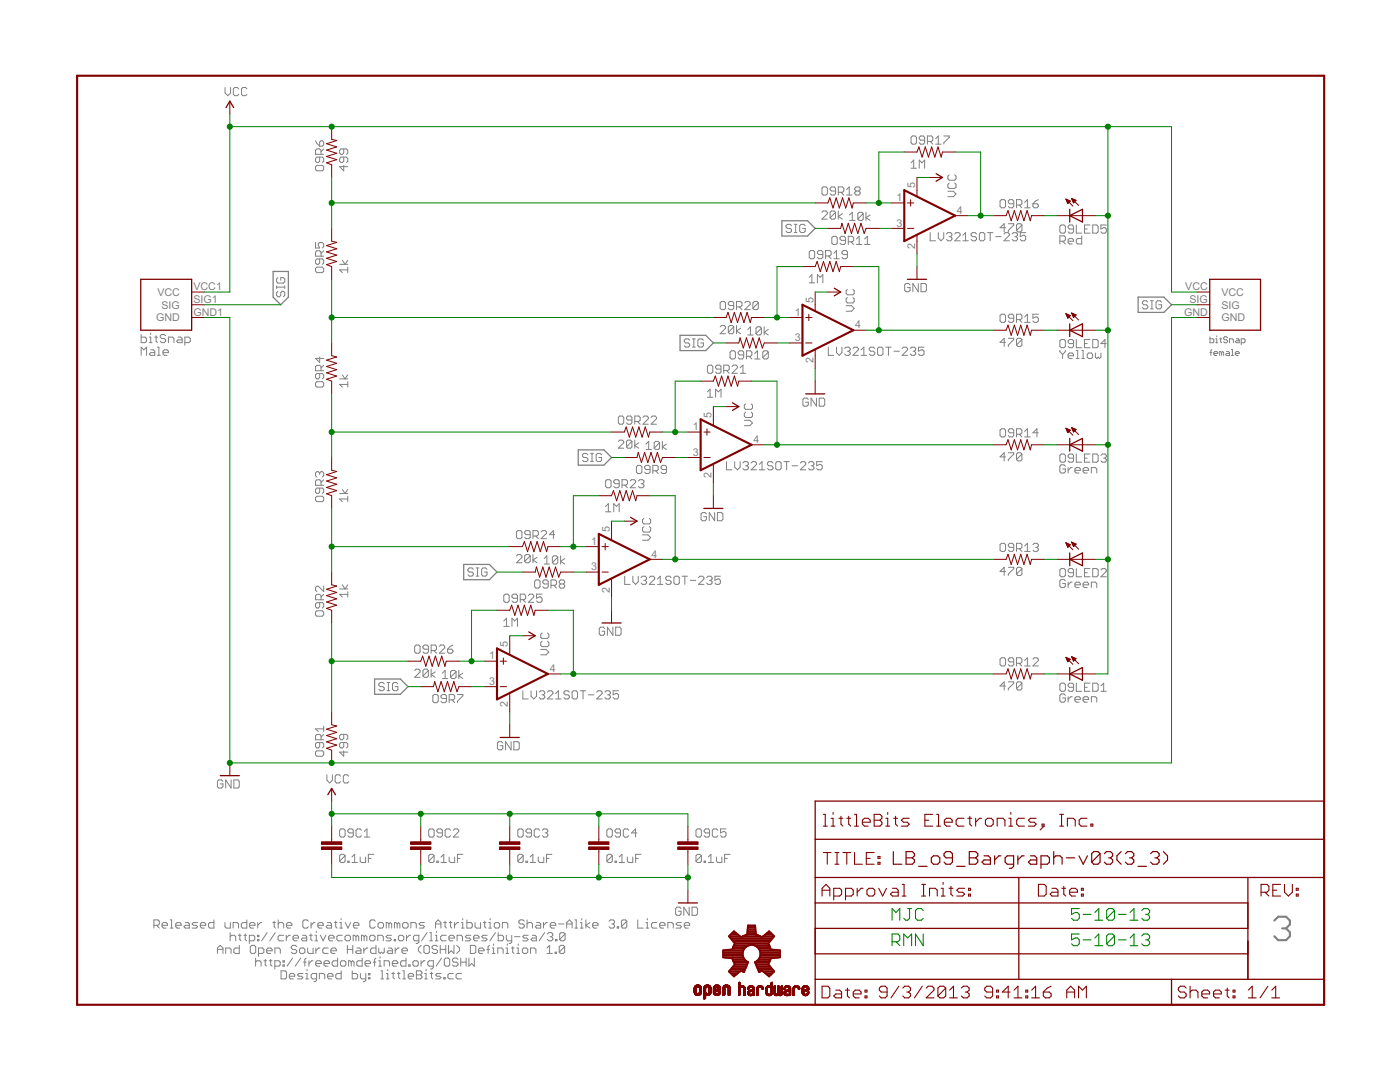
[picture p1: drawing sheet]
<svg xmlns="http://www.w3.org/2000/svg" width="279mm" height="216mm" viewBox="0 0 279 216" stroke-linecap="round" stroke-linejoin="round" font-family="sans-serif">
<defs><g id="words">
<g font-size="2.4" fill="#808080">
<text x="178.9" y="40.1">1</text>
<text x="182.6" y="37.6" transform="rotate(-90 182.6 37.6)">5</text>
<text x="178.9" y="45.2">3</text>
<text x="191" y="42.7">4</text>
<text x="182.6" y="49.7" transform="rotate(-90 182.6 49.7)">2</text>
<text x="31.4" y="59">VCC</text>
<text x="38.6" y="57.9">VCC1</text>
<text x="236.6" y="57.9">VCC</text>
<text x="243.8" y="59">VCC</text>
<text x="31.1" y="64.1">GND</text>
<text x="32.2" y="61.6">SIG</text>
<text x="38.6" y="60.5">SIG1</text>
<text x="38.6" y="63">GND1</text>
<text x="158.6" y="63">1</text>
<text x="162.3" y="60.5" transform="rotate(-90 162.3 60.5)">5</text>
<text x="170.7" y="65.5">4</text>
<text x="236.3" y="63">GND</text>
<text x="237.4" y="60.5">SIG</text>
<text x="243.8" y="61.6">SIG</text>
<text x="243.8" y="64.1">GND</text>
<text x="158.6" y="68.1">3</text>
<text x="162.3" y="72.5" transform="rotate(-90 162.3 72.5)">2</text>
<text x="142" y="83.3" transform="rotate(-90 142 83.3)">5</text>
<text x="138.3" y="85.9">1</text>
<text x="150.3" y="88.4">4</text>
<text x="138.3" y="90.9">3</text>
<text x="142" y="95.4" transform="rotate(-90 142 95.4)">2</text>
<text x="121.7" y="106.2" transform="rotate(-90 121.7 106.2)">5</text>
<text x="118" y="113.8">3</text>
<text x="118" y="108.7">1</text>
<text x="130" y="111.3">4</text>
<text x="121.7" y="118.2" transform="rotate(-90 121.7 118.2)">2</text>
<text x="97.7" y="131.6">1</text>
<text x="101.4" y="129" transform="rotate(-90 101.4 129)">5</text>
<text x="97.7" y="136.6">3</text>
<text x="109.7" y="134.1">4</text>
<text x="101.4" y="141.1" transform="rotate(-90 101.4 141.1)">2</text>
</g>
</g></defs>
<path d="M254.3 183.7l.8-.8h1.6l.7 .8v.8l-.7 .8M255.9 185.3h.8M256.7 185.3l.7 .7v.8l-.7 .8h-1.6l-.8-.8" fill="none" stroke="#808080" stroke-width=".42"/>
<g fill="none" stroke="#808080" stroke-width=".2">
<path d="M44.9 17.5v1l.6 .6 .5-.6v-1M47.6 17.7l-.2-.2h-.6l-.2 .2v1.1l.2 .3h.6l.2-.3M49.3 17.7l-.3-.2h-.5l-.3 .2v1.1l.3 .3h.5l.3-.3M63 33.3l.2-.3h1.1l.3 .3v.5l-.3 .3h-1.1l-.2-.3zM63 28.1l.2 .5 .6 .6M63.8 31.3v.9l-.3 .2h-.3l-.2-.2v-.6l.2-.3h1.1l.3 .3v.6l-.3 .2M63.8 28.3l.3-.2h.2l.3 .2v.6l-.3 .3h-.5zM64.1 30.8v-.8l-.3-.3h-.6l-.2 .3v.8h1.6M64.6 29.7l-.5 .6M68.6 29.7v.8l-.3 .3h-.2l-.3-.3v-.5l.3-.3h1l.3 .3v.5l-.3 .3M68.6 31.3v.9l-.3 .2h-.2l-.3-.2v-.6l.3-.3h1l.3 .3v.6l-.3 .2M68.6 33v1.1l-.8-.8h1.6"/>
<path d="M164.3 37.3h.5l.3 .3v1.1l-.3 .2h-.5l-.3-.2v-1.1zM166.8 38.1h-.9l-.2-.3v-.2l.2-.3h.6l.3 .3v1.1l-.3 .2h-.6l-.2-.2M167.3 38.4h.8l.3-.3v-.5l-.3-.3h-.8v1.6M167.9 38.4l.5 .5M169 37.8l.5-.5v1.6M169 38.9h1M170.9 38.1l-.3-.3v-.2l.3-.3h.5l.3 .3v.2l-.3 .3M170.9 38.1l-.3 .3v.3l.3 .2h.5l.3-.2v-.3l-.3-.3M170.9 38.1h.5M181.8 32.5l.6-.6v1.7M181.8 33.6h1.1M182.1 27.1h.5l.3 .3v1.1l-.3 .3h-.5l-.3-.3v-1.1z"/>
<path d="M183.5 33.6v-1.7l.5 .6 .5-.6v1.7M184.5 28h-.8l-.2-.3v-.3l.2-.3h.6l.2 .3v1.1l-.2 .3h-.6l-.2-.3M185.1 28.2h.8l.3-.2v-.6l-.3-.3h-.8v1.7M185.6 28.2l.6 .6M186.7 27.7l.6-.6v1.7M186.7 28.8h1.1M188.4 27.1h1v.3l-1 1.1v.3M189.2 38.2h1.1l.5 .5-.5 .5h-1.1M189.4 36.5l-.2 .3v.5l.2 .3h1.1l.3-.3v-.5l-.3-.3M189.4 34.9l-.2 .3v.5l.2 .3h1.1l.3-.3v-.5l-.3-.3M199.9 39.8h.5l.3 .3v1.1l-.3 .3h-.5l-.3-.3v-1.1zM207.2 39.8l-.5 .3-.6 .6"/>
<path d="M55.2 57v.6M55.2 57.3h1.6M55.5 58.1l-.3 .3v.5l.3 .3h.3l.2-.3v-.5l.3-.3h.3l.2 .3v.5l-.2 .3M55.5 55.4l-.3 .3v.5l.3 .3h1.1l.2-.3v-.5l-.2-.3h-.6v.5M56.8 57v.6M63 48.4v1.1h.8l-.3-.6v-.2l.3-.3h.5l.3 .3v.5l-.3 .3M63.2 53.3h1.1l.3 .3v.5l-.3 .3h-1.1l-.2-.3v-.5zM63.8 51.7v.8l-.3 .2h-.3l-.2-.2v-.6l.2-.2h1.1l.3 .2v.6l-.3 .2M64.1 51.1v-.8l-.3-.3h-.6l-.2 .3v.8h1.6M64.6 50l-.5 .6M67.8 52.7h1.6M68.3 51.9l.6 .8 .5-.8"/>
<path d="M69.4 53.3v1.1M69.4 53.8h-1.6l.5 .6M158 45l-.3-.2h-.6l-.2 .2v.3l.2 .3h.6l.3 .2v.3l-.3 .3h-.6l-.2-.3M158.5 46.4h.5M158.5 44.8h.5M158.8 44.8v1.6M160.7 45l-.3-.2h-.5l-.3 .2v1.1l.3 .3h.5l.3-.3v-.5h-.6M161.5 55.3l.5-.5v1.6M161.5 56.4h1.1M161.8 50h.5l.3 .3v1.1l-.3 .2h-.5l-.3-.2v-1.1zM163.1 56.4v-1.6l.6 .5 .5-.5v1.6M164 42.4l.3-.3h.5l.3 .3v.3l-1.1 1h1.1"/>
<path d="M164.2 50.8h-.8l-.3-.3v-.2l.3-.3h.5l.3 .3v1.1l-.3 .2h-.5l-.3-.2M164.8 51.1h.8l.3-.3v-.5l-.3-.3h-.8v1.6M165.3 51.1l.6 .5M166 47.4l.3-.2h.5l.3 .2v1.1l-.3 .3h-.5l-.3-.3zM166.4 50.5l.5-.5v1.6M166.4 51.6h1.1M166.8 42.4v1.1l-.3 .2h-.6l-.2-.2M166.8 42.4l-.3-.3h-.6l-.2 .3v1.1M166.8 42.4l-1.1 1.1M167.3 42.1v1.6M168.1 42.7l-.8 .5 .8 .5M168.7 48h-.8l-.3-.3v-.3l.3-.2h.6l.2 .2v1.1l-.2 .3h-.6l-.3-.3"/>
<path d="M169.1 59.4l-.2 .2v.6l.2 .3h1.1l.3-.3v-.6l-.3-.2M169.1 57.7l-.2 .3v.5l.2 .3h1.1l.3-.3v-.5l-.3-.3M169.1 50.8h-.8l-.3-.3v-.2l.3-.3h.5l.3 .3v1.1l-.3 .2h-.5l-.3-.2M169.3 48.2h.8l.3-.2v-.6l-.3-.2h-.8v1.6M169.5 42.9l.6-.5v1.6M169.5 44h1.1M169.8 48.2l.6 .6M170.9 48.8h1.1M170.9 47.7l.6-.5v1.6M172.3 42.6v1.1l-.3 .3h-.5l-.3-.3M172.3 42.6l-.3-.2h-.5l-.3 .2v1.1M172.3 42.6l-1.1 1.1"/>
<path d="M172.6 48.8h1M172.6 47.7l.5-.5v1.6M172.8 42.4v1.6M173.7 42.9l-.9 .5 .9 .6M181.6 56.9l-.2-.3h-.6l-.2 .3v1l.2 .3h.6l.2-.3v-.5h-.5M183.3 56.6v1.6l-1.1-1.6v1.6M183.8 56.6h.8l.3 .3v1l-.3 .3h-.8zM185.6 46.4v1.6h1.1M187.3 46.4v1.1l.5 .5 .5-.5v-1.1M188.9 46.7l.3-.3h.5l.3 .3v.2l-.3 .3M189.4 47.2h.3M189.7 47.2l.3 .3v.3l-.3 .2h-.5l-.3-.2"/>
<path d="M190.5 46.7l.3-.3h.5l.3 .3v.2l-1.1 1.1h1.1M192.2 48h1.1M192.2 46.9l.5-.5v1.6M194.9 46.7l-.3-.3h-.5l-.3 .3v.2l.3 .3h.5l.3 .3v.3l-.3 .2h-.5l-.3-.2M195.7 46.4h.6l.2 .3v1.1l-.2 .2h-.6l-.2-.2v-1.1zM197.1 46.4h1.1M197.6 46.4v1.6M198.7 47.2h1.1M200.4 46.7l.2-.3h.6l.2 .3v.2l-1 1.1h1M200.7 45.4h-1.1l.8-.8v1.7M201.2 44.6h1.1v.3l-1.1 1.1v.3M202 46.7l.3-.3h.5l.3 .3v.2l-.3 .3"/>
<path d="M202.3 40.7h-.8l-.3-.3v-.3l.3-.3h.5l.3 .3v1.1l-.3 .3h-.5l-.3-.3M202.5 47.2h.3M202.8 47.2l.3 .3v.3l-.3 .2h-.5l-.3-.2M202.9 40.9h.8l.2-.2v-.6l-.2-.3h-.8v1.7M203.4 40.9l.5 .6M203.9 44.9l-.2-.3h-.6l-.2 .3v1.1M203.9 44.9v1.1l-.2 .3h-.6l-.2-.3M203.9 44.9l-1 1.1M204.5 40.4l.5-.6v1.7M204.5 41.5h1.1M204.7 46.4h-1.1v.8l.6-.3h.2l.3 .3v.6l-.3 .2h-.5l-.3-.2M206.1 40.7h.8l.3 .2v.3l-.3 .3h-.5l-.3-.3z"/>
<path d="M211.5 48.1h.8l.3-.2v-.6l-.3-.2h-.8v1.6M211.8 44.9h.5l.3 .3v1l-.3 .3h-.5l-.3-.3v-1zM212.1 48.1l.5 .6M213.2 48.1h1v-.2l-.2-.3h-.6l-.2 .3v.5l.2 .3h.6M214.2 45.7h-.8l-.2-.3v-.2l.2-.3h.6l.2 .3v1l-.2 .3h-.6l-.2-.3M214.8 44.9v1.6h1.1M215.9 47.1v1.6h-.8l-.3-.3v-.5l.3-.3h.8M216.4 45.7h.6M217.5 44.9h-1.1v1.6h1.1M218.1 44.9h.8l.3 .3v1l-.3 .3h-.8zM220.8 44.9h-1.1v.8l.6-.3h.2l.3 .3v.5l-.3 .3h-.5l-.3-.3M28.2 66.7v1.7h.8l.3-.3v-.6l-.3-.2h-.8"/>
<path d="M28.2 70.9v-1.6l.5 .5 .6-.5v1.6M29.8 68.4h.5M29.8 67.3h.3v1.1M30.1 69.8h.5l.3 .3v.8h-.8l-.3-.3 .3-.2h.8M30.1 66.5v.2M30.9 67.3h.5M31.2 67v1.1l.2 .3M31.4 70.9h.6M31.4 69.3h.3v1.6M32.5 70.4h1.1v-.3l-.3-.3h-.5l-.3 .3v.5l.3 .3h.5M33.1 67l-.3-.3h-.5l-.3 .3v.3l.3 .2h.5l.3 .3v.3l-.3 .3h-.5l-.3-.3M33.6 68.4v-1.1h.8l.3 .2v.9"/>
<path d="M35.5 67.3h.6l.2 .2v.9h-.8l-.2-.3 .2-.3h.8M36.9 68.4h.8l.3-.3v-.6l-.3-.2h-.8v1.6M63.2 76.2h1.1l.3 .2v.6l-.3 .2h-1.1l-.2-.2v-.6zM63.8 71.2v1.1l-.8-.8h1.6M63.8 74.5v.8l-.3 .3h-.3l-.2-.3v-.5l.2-.3h1.1l.3 .3v.5l-.3 .3M64.1 74v-.8l-.3-.3h-.6l-.2 .3v.8h1.6M64.6 72.9l-.5 .5M67.8 75.6h1.6M68.3 74.8l.6 .8 .5-.8M69.4 76.2v1M69.4 76.7h-1.6l.5 .5M137.6 67.9l-.2-.3h-.6l-.2 .3v.3l.2 .2h.6l.2 .3v.3l-.2 .3h-.6l-.2-.3"/>
<path d="M138.2 67.6h.5M138.2 69.3h.5M138.5 67.6v1.7M140.4 67.9l-.3-.3h-.5l-.3 .3v1.1l.3 .3h.5l.3-.3v-.6h-.6M141.2 73.1l.3-.2h.5l.3 .2v1.1l-.3 .3h-.5l-.3-.3zM141.2 78.2l.5-.5v1.6M141.2 79.3h1.1M142.8 79.3v-1.6l.6 .5 .5-.5v1.6M143.7 65.2l.3-.2h.5l.3 .2v.3l-1.1 1.1h1.1M143.9 73.7h-.8l-.3-.3v-.3l.3-.2h.5l.3 .2v1.1l-.3 .3h-.5l-.3-.3M144 60.2h.5l.3 .2v1.1l-.3 .3h-.5l-.3-.3v-1.1zM144.4 73.9h.9l.2-.2v-.6l-.2-.2h-.9v1.6"/>
<path d="M145 73.9l.5 .6M145.7 70.3l.3-.3h.5l.3 .3v1.1l-.3 .2h-.5l-.3-.2zM146.1 73.1l.3-.2h.5l.3 .2v.3l-1.1 1.1h1.1M146.4 65.2v1.1l-.2 .3h-.6l-.2-.3M146.4 65.2l-.2-.2h-.6l-.2 .2v1.1M146.4 61h-.8l-.2-.3v-.3l.2-.2h.6l.2 .2v1.1l-.2 .3h-.6l-.2-.3M146.4 65.2l-1 1.1M147 61.2h.8l.3-.2v-.6l-.3-.2h-.8v1.6M147 65v1.6M147.5 61.2l.6 .6M147.7 74.5h1.1M147.7 73.4l.6-.5v1.6"/>
<path d="M147.8 65.5l-.8 .5 .8 .6M148.4 70.8h-.8l-.3-.3v-.2l.3-.3h.5l.3 .3v1.1l-.3 .2h-.5l-.3-.2M148.6 60.4l.3-.2h.5l.3 .2v.3l-1.1 1.1h1.1M149 71.1h.8l.3-.3v-.5l-.3-.3h-.8v1.6M149.2 65.7l.6-.5v1.6M149.2 66.8h1.1M149.5 71.1l.6 .5M150.6 71.6h1.1M150.6 70.5l.6-.5v1.6M151.3 60.4l-.2-.2h-.6l-.2 .2v1.1M151.3 60.4v1.1l-.2 .3h-.6l-.2-.3M151.3 60.4l-1 1.1"/>
<path d="M152 65.5v1.1l-.3 .2h-.5l-.3-.2M152 65.5l-.3-.3h-.5l-.3 .3v1.1M152 65.5l-1.1 1.1M152.5 65.2v1.6M153.3 65.7l-.8 .6 .8 .5M153.3 70.3l-.2-.3h-.6l-.3 .3v1.1M153.3 70.3v1.1l-.2 .2h-.6l-.3-.2M153.3 70.3l-1.1 1.1M161.3 79.7l-.3-.3h-.5l-.3 .3v1.1l.3 .2h.5l.3-.2v-.6h-.5M162.9 79.4v1.6l-1-1.6v1.6M163.5 79.4h.8l.3 .3v1.1l-.3 .2h-.8zM165.3 69.3v1.6h1.1"/>
<path d="M166.9 69.3v1.1l.6 .5 .5-.5v-1.1M168.6 69.5l.2-.2h.6l.3 .2v.3l-.3 .3M168.9 61h1l.6 .6-.6 .5h-1M169.1 70.1h.3M169.4 70.1l.3 .3v.2l-.3 .3h-.6l-.2-.3M170.2 69.5l.3-.2h.5l.3 .2v.3l-1.1 1.1h1.1M171.9 70.9h1M171.9 69.8l.5-.5v1.6M174.6 69.5l-.3-.2h-.5l-.3 .2v.3l.3 .3h.5l.3 .3v.2l-.3 .3h-.5l-.3-.3M175.1 69.5l.3-.2h.5l.3 .2v1.1l-.3 .3h-.5l-.3-.3zM176.8 69.3h1M177.3 69.3v1.6"/>
<path d="M178.4 70.1h1.1M180 69.5l.3-.2h.5l.3 .2v.3l-1.1 1.1h1.1M181.7 69.5l.2-.2h.6l.3 .2v.3l-.3 .3M182.2 70.1h.3M182.5 70.1l.3 .3v.2l-.3 .3h-.6l-.2-.3M184.4 69.3h-1.1v.8l.6-.3h.2l.3 .3v.5l-.3 .3h-.5l-.3-.3M199.9 62.7h.5l.3 .3v1.1l-.3 .2h-.5l-.3-.2v-1.1zM200.7 68.3h-1.1l.8-.8v1.6M201.2 67.5h1.1v.3l-1.1 1.1v.2M202.3 63.5h-.8l-.3-.3v-.2l.3-.3h.5l.3 .3v1.1l-.3 .2h-.5l-.3-.2M202.9 63.8h.8l.2-.3v-.5l-.2-.3h-.8v1.6M203.4 63.8l.5 .5"/>
<path d="M203.9 67.8l-.2-.3h-.6l-.2 .3v1.1M203.9 67.8v1.1l-.2 .2h-.6l-.2-.2M203.9 67.8l-1 1.1M204.5 63.2l.5-.5v1.6M204.5 64.3h1.1M207.2 62.7h-1.1v.8l.6-.3h.2l.3 .3v.6l-.3 .2h-.5l-.3-.2M211.5 68l.3-.2h.5l.3 .2v1.1l-.3 .3h-.5l-.3-.3zM211.5 69.9v.3l.6 .5M212.1 70.7v.8M212.6 69.9v.3l-.5 .5M213.2 71h1v-.3l-.2-.3h-.6l-.2 .3v.6l.2 .2h.6M214.2 68.6h-.8l-.2-.3v-.3l.2-.2h.6l.2 .2v1.1l-.2 .3h-.6l-.2-.3"/>
<path d="M214.8 71.5h.5M214.8 69.9h.3v1.6M214.8 67.8v1.6h1.1M215.9 69.9h.3v1.6M215.9 71.5h.5M216.4 68.6h.6M217 70.7l.3-.3h.5l.3 .3v.6l-.3 .2h-.5l-.3-.2zM217.5 67.8h-1.1v1.6h1.1M218.1 67.8h.8l.3 .2v1.1l-.3 .3h-.8zM218.6 70.4v.9l.3 .2 .3-.2 .2 .2 .3-.2v-.9M220.8 68.6h-1.1l.8-.8v1.6M229.1 60.3l-.3-.3h-.5l-.3 .3v.2l.3 .3h.5l.3 .3v.3l-.3 .2h-.5l-.3-.2"/>
<path d="M229.6 60h.6M229.6 61.6h.6M229.9 60v1.6M231.8 60.3l-.3-.3h-.5l-.3 .3v1.1l.3 .2h.5l.3-.2v-.6h-.6M241.5 67.2v1.2h.6l.2-.2v-.4l-.2-.2h-.6M241.5 70.3h.4M241.9 69.7l-.2 .3v.9M242.3 70.5h.7l-.2-.4h-.4l-.1 .2v.4l.1 .2h.4M242.6 68.4h.4M242.6 67.6h.2v.8M242.8 67v.2M243.4 67.6h.4"/>
<path d="M243.6 67.4v.8l.2 .2M243.8 70.3l.2-.2 .2 .2v.6M243.8 70.3l-.4-.2v.8M243.8 70.3v.6M244.8 70.1h.4l.2 .2v.6h-.6l-.2-.2 .2-.2h.6M245 67.4l-.2-.2h-.4l-.2 .4 .2 .2h.4l.2 .4-.2 .2h-.4l-.2-.2M245.4 68.4v-.8h.6l.1 .2v.6M245.7 70.9h.4M245.7 69.7h.3v1.2M246.5 70.5h.8l-.2-.4h-.4l-.2 .2v.4l.2 .2h.4M246.7 67.6h.4l.2 .2v.6h-.6l-.2-.2 .2-.2h.6M247.7 68.4h.6l.2-.2v-.4l-.2-.2h-.6v1.2"/>
<path d="M63.2 99h1.1l.3 .3v.5l-.3 .3h-1.1l-.2-.3v-.5zM63.8 97.4v.8l-.3 .3h-.3l-.2-.3v-.5l.2-.3h1.1l.3 .3v.5l-.3 .3M63.8 94.4l-.3-.3h-.3l-.2 .3v.5l.2 .3M63.8 94.4l.3-.3h.2l.3 .3v.5l-.3 .3M63.8 94.4v.3M64.1 96.8v-.8l-.3-.3h-.6l-.2 .3v.8h1.6M64.6 95.7l-.5 .6M67.8 98.5h1.6M68.3 97.7l.6 .8 .5-.8M69.4 99v1.1M69.4 99.6h-1.6l.5 .5M117.3 90.7l-.2-.2h-.6l-.3 .2v.3l.3 .3h.6l.2 .3v.2l-.2 .3h-.6l-.3-.3"/>
<path d="M117.9 92.1h.5M117.9 90.5h.5M118.2 90.5v1.6M120.1 90.7l-.3-.2h-.6l-.2 .2v1.1l.2 .3h.6l.3-.3v-.5h-.6M120.9 96l.2-.3h.6l.2 .3v1.1l-.2 .2h-.6l-.2-.2zM123.4 88.1l.3-.3h.5l.3 .3v.2l-1.1 1.1h1.1M123.4 83.3l.3-.3h.5l.3 .3v1.1l-.3 .2h-.5l-.3-.2zM123.6 96.5h-.8l-.3-.3v-.2l.3-.3h.5l.3 .3v1.1l-.3 .2h-.5l-.3-.2M124.1 96.8h.8l.3-.3v-.5l-.3-.3h-.8v1.6M124.7 96.8l.5 .5M125.8 96l.2-.3h.6l.3 .3v.2l-1.1 1.1h1.1M126.1 88.1v1.1l-.2 .2h-.6l-.3-.2"/>
<path d="M126.1 88.1l-.2-.3h-.6l-.3 .3v1.1M126.1 83.8h-.8l-.3-.3v-.2l.3-.3h.6l.2 .3v1.1l-.2 .2h-.6l-.3-.2M126.1 88.1l-1.1 1.1M126.7 84.1h.8l.3-.3v-.5l-.3-.3h-.8v1.6M126.7 87.8v1.6M127.2 84.1l.6 .5M127.3 92.9h.5l.3 .2v1.1l-.3 .3h-.5l-.3-.3v-1.1zM127.4 96l.3-.3h.5l.3 .3v.2l-.3 .3M127.5 88.3l-.8 .6 .8 .5M128 96.5h.2M128.2 96.5l.3 .3v.3l-.3 .2h-.5l-.3-.2M128.3 83.3l.3-.3h.5l.3 .3v.2l-1.1 1.1h1.1"/>
<path d="M128.9 88.6l.6-.5v1.6M128.9 89.7h1.1M129.7 93.7h-.8l-.2-.3v-.3l.2-.2h.6l.2 .2v1.1l-.2 .3h-.6l-.2-.3M129.9 83.3l.3-.3h.6l.2 .3v.2l-1.1 1.1h1.1M130.3 93.9h.8l.3-.2v-.6l-.3-.2h-.8v1.6M130.8 93.9l.6 .6M131.6 88.3v1.1l-.2 .3h-.6l-.2-.3M131.6 88.3l-.2-.2h-.6l-.2 .2v1.1M131.6 88.3l-1 1.1M132.2 88.1v1.6M133 88.6l-.8 .6 .8 .5M133 93.7h-.8l-.3-.3v-.3l.3-.2h.5l.3 .2v1.1l-.3 .3h-.5l-.3-.3"/>
<path d="M145 92.1v1.6h1.1M146.6 92.1v1.1l.6 .5 .5-.5v-1.1M148.3 92.4l.2-.3h.6l.3 .3v.3l-.3 .2M148.5 83.9h1.1l.6 .5-.6 .5h-1.1M148.8 82.2l-.3 .3v.5l.3 .3h1.1l.3-.3v-.5l-.3-.3M148.8 80.6l-.3 .3v.5l.3 .3h1.1l.3-.3v-.5l-.3-.3M148.8 92.9h.3M149.1 92.9l.3 .3v.3l-.3 .2h-.6l-.2-.2M149.9 92.4l.3-.3h.5l.3 .3v.3l-1.1 1h1.1M151.5 93.7h1.1M151.5 92.7l.6-.6v1.6M154.3 92.4l-.3-.3h-.6l-.2 .3v.3l.2 .2h.6l.3 .3v.3l-.3 .2h-.6l-.2-.2"/>
<path d="M154.8 92.4l.3-.3h.5l.3 .3v1.1l-.3 .2h-.5l-.3-.2zM156.4 92.1h1.1M157 92.1v1.6M158.1 92.9h1.1M159.7 92.4l.3-.3h.5l.3 .3v.3l-1.1 1h1.1M161.4 92.4l.2-.3h.6l.2 .3v.3l-.2 .2M161.9 92.9h.3M162.2 92.9l.2 .3v.3l-.2 .2h-.6l-.2-.2M164.1 92.1h-1.1v.8l.5-.2h.3l.3 .2v.6l-.3 .2h-.5l-.3-.2M199.9 85.6h.5l.3 .2v1.1l-.3 .3h-.5l-.3-.3v-1.1zM200.7 91.2h-1.1l.8-.9v1.7M201.2 90.3h1.1v.3l-1.1 1.1v.3"/>
<path d="M202.3 86.4h-.8l-.3-.3v-.3l.3-.2h.5l.3 .2v1.1l-.3 .3h-.5l-.3-.3M202.9 86.6h.8l.2-.2v-.6l-.2-.2h-.8v1.6M203.4 86.6l.5 .6M203.9 90.6l-.2-.3h-.6l-.2 .3v1.1M203.9 90.6v1.1l-.2 .3h-.6l-.2-.3M203.9 90.6l-1 1.1M204.5 86.1l.5-.5v1.6M204.5 87.2h1.1M207.2 86.4h-1.1l.8-.8v1.6M211.8 90.6h.5l.3 .3v1.1l-.3 .2h-.5l-.3-.2v-1.1zM212.6 93l-.3-.2h-.5l-.3 .2v1.1l.3 .3h.5l.3-.3v-.5h-.5M213.2 93.3v1.1"/>
<path d="M214 93.3h-.3l-.5 .6M214.2 91.4h-.8l-.2-.3v-.2l.2-.3h.6l.2 .3v1.1l-.2 .2h-.6l-.2-.2M214.5 93.9h1.1v-.3l-.3-.3h-.5l-.3 .3v.5l.3 .3h.5M214.8 90.6v1.6h1.1M216.2 93.9h1.1v-.3l-.3-.3h-.6l-.2 .3v.5l.2 .3h.6M216.4 91.4h.6M217.5 90.6h-1.1v1.6h1.1M217.8 94.4v-1.1h.8l.3 .3v.8M218.1 90.6h.8l.3 .3v1.1l-.3 .2h-.8zM219.7 90.9l.3-.3h.5l.3 .3v.2l-.3 .3M220.3 91.4h.2M220.5 91.4l.3 .3v.3l-.3 .2h-.5l-.3-.2"/>
<path d="M64.1 119.7v-.8l-.3-.3h-.6l-.2 .3v.8h1.6M64.6 117v1l-1.1-1h-.3l-.2 .2v.6l.2 .2M64.6 118.6l-.5 .5M67.8 117.5h1.6M68.3 116.7l.6 .8 .5-.8M69.4 118.1v1M69.4 118.6h-1.6l.5 .5M94.5 113.6l-.3-.3h-.5l-.3 .3v.3l.3 .3h.5l.3 .2v.3l-.3 .3h-.5l-.3-.3M95 115h.6M95 113.3h.6M95.3 113.3v1.7M97.2 113.6l-.3-.3h-.5l-.3 .3v1.1l.3 .3h.5l.3-.3v-.5h-.6"/>
<path d="M100.5 118.8l.3-.2h.5l.3 .2v1.1l-.3 .3h-.5l-.3-.3zM103.1 110.9l.3-.2h.5l.3 .2v.3l-1.1 1.1h1.1M103.1 106.1l.3-.2h.5l.3 .2v1.1l-.3 .3h-.5l-.3-.3zM103.3 119.4h-.9l-.2-.3v-.3l.2-.2h.6l.3 .2v1.1l-.3 .3h-.6l-.2-.3M103.8 119.7h.8l.3-.3v-.6l-.3-.2h-.8v1.6M104.4 119.7l.5 .5M105.5 118.8l.2-.2h.6l.2 .2v.3l-1 1.1h1M105.8 110.9v1.1l-.3 .3h-.5l-.3-.3M105.8 110.9l-.3-.2h-.5l-.3 .2v1.1M105.8 106.7h-.8l-.3-.3v-.3l.3-.2h.5l.3 .2v1.1l-.3 .3h-.5l-.3-.3M105.8 110.9l-1.1 1.1M106.4 107h.8l.2-.3v-.6l-.2-.2h-.8v1.6"/>
<path d="M106.4 110.7v1.6M106.9 107l.5 .5M107 115.7h.5l.3 .3v1.1l-.3 .2h-.5l-.3-.2v-1.1zM107.2 111.2l-.8 .6 .8 .5M108 106.1l.3-.2h.5l.3 .2v.3l-1.1 1.1h1.1M108.2 118.6h-1.1v.8l.5-.3h.3l.3 .3v.5l-.3 .3h-.5l-.3-.3M108.6 111.5l.5-.6v1.6M108.6 112.5h1.1M109.4 116.5h-.8l-.3-.2v-.3l.3-.3h.5l.3 .3v1.1l-.3 .2h-.5l-.3-.2M110 116.8h.8l.3-.3v-.5l-.3-.3h-.8v1.6M110.5 116.8l.6 .5M110.7 106.7h-1.1l.8-.8v1.6"/>
<path d="M111.3 111.2v1.1l-.2 .2h-.6l-.3-.2M111.3 111.2l-.2-.3h-.6l-.3 .3v1.1M111.3 111.2l-1.1 1.1M111.9 116.5l-.3-.2v-.3l.3-.3h.5l.3 .3v.3l-.3 .2M111.9 116.5l-.3 .3v.3l.3 .2h.5l.3-.2v-.3l-.3-.3M111.9 116.5h.5M111.9 110.9v1.6M112.7 111.5l-.8 .5 .8 .5M120.9 101l.5-.5v1.6M120.9 102.1h1M122.5 102.1v-1.6l.5 .5 .6-.5v1.6M124.7 115v1.6h1.1"/>
<path d="M126.3 115v1.1l.6 .5 .5-.5v-1.1M128 115.3l.2-.3h.6l.2 .3v.2l-.2 .3M128.2 106.7h1.1l.6 .6-.6 .5h-1.1M128.5 115.8h.3M128.5 103.4l-.3 .3v.6l.3 .2h1.1l.3-.2v-.6l-.3-.3M128.5 105.1l-.3 .2v.6l.3 .3h1.1l.3-.3v-.6l-.3-.2M128.8 115.8l.2 .3v.2l-.2 .3h-.6l-.2-.3M129.6 115.3l.3-.3h.5l.3 .3v.2l-1.1 1.1h1.1M131.2 116.6h1.1M131.2 115.5l.6-.5v1.6M133.9 115.3l-.2-.3h-.6l-.2 .3v.2l.2 .3h.6l.2 .3v.2l-.2 .3h-.6l-.2-.3M134.5 115.3l.3-.3h.5l.3 .3v1l-.3 .3h-.5l-.3-.3z"/>
<path d="M136.1 115h1.1M136.7 115v1.6M137.8 115.8h1.1M139.4 115.3l.3-.3h.5l.3 .3v.2l-1.1 1.1h1.1M141 102.6l-.3-.3h-.5l-.3 .3v1l.3 .3h.5l.3-.3v-.5h-.6M141 115.3l.3-.3h.6l.2 .3v.2l-.2 .3M141.6 115.8h.3M141.9 115.8l.2 .3v.2l-.2 .3h-.6l-.3-.3M142.6 102.3v1.6l-1.1-1.6v1.6M143.2 102.3h.8l.3 .3v1l-.3 .3h-.8zM143.8 115h-1.1v.8l.5-.3h.3l.3 .3v.5l-.3 .3h-.6l-.2-.3M199.6 108.7l.3-.3h.5l.3 .3v1.1l-.3 .2h-.5l-.3-.2z"/>
<path d="M200.7 114h-1.1l.8-.8v1.6M201.2 113.2h1.1v.3l-1.1 1.1v.2M202.3 109.2h-.8l-.3-.3v-.2l.3-.3h.5l.3 .3v1.1l-.3 .2h-.5l-.3-.2M202.9 109.5h.8l.2-.3v-.5l-.2-.3h-.8v1.6M203.4 109.5l.5 .5M203.9 113.5l-.2-.3h-.6l-.2 .3v1.1M203.9 113.5v1.1l-.2 .2h-.6l-.2-.2M203.9 113.5l-1 1.1M204.5 108.9l.5-.5v1.6M204.5 110h1.1M206.1 108.7l.3-.3h.5l.3 .3v.2l-.3 .3M206.7 109.2h.2"/>
<path d="M206.9 109.2l.3 .3v.3l-.3 .2h-.5l-.3-.2M211.8 113.5h.5l.3 .2v1.1l-.3 .3h-.5l-.3-.3v-1.1zM212.6 115.9l-.3-.3h-.5l-.3 .3v1.1l.3 .2h.5l.3-.2v-.6h-.5M213.2 116.2v1M214 116.2h-.3l-.5 .5M214.2 114.3h-.8l-.2-.3v-.3l.2-.2h.6l.2 .2v1.1l-.2 .3h-.6l-.2-.3M214.5 116.7h1.1v-.3l-.3-.2h-.5l-.3 .2v.6l.3 .2h.5M214.8 113.5v1.6h1.1M216.2 116.7h1.1v-.3l-.3-.2h-.6l-.2 .2v.6l.2 .2h.6M216.4 114.3h.6M217.5 113.5h-1.1v1.6h1.1M217.8 117.2v-1h.8l.3 .2v.8"/>
<path d="M218.1 113.5h.8l.3 .2v1.1l-.3 .3h-.8zM219.7 113.7l.3-.2h.5l.3 .2v.3l-1.1 1.1h1.1M63.2 121.9h1.1l.3 .3v.5l-.3 .3h-1.1l-.2-.3v-.5zM63.8 120.2v.9l-.3 .2h-.3l-.2-.2v-.6l.2-.3h1.1l.3 .3v.6l-.3 .2M76.7 136.5l-.3-.3h-.5l-.3 .3v.2l.3 .3h.5l.3 .3v.2l-.3 .3h-.5l-.3-.3M77.2 136.2h.6M77.2 137.8h.6M77.5 136.2v1.6M79.4 136.5l-.3-.3h-.5l-.3 .3v1l.3 .3h.5l.3-.3v-.5h-.5M82.8 133.8l.2-.3h.6l.2 .3v.3l-1 1h1M82.8 129l.2-.3h.6l.2 .3v1.1l-.2 .2h-.6l-.2-.2zM85.5 133.8v1.1l-.3 .2h-.5l-.3-.2"/>
<path d="M85.5 133.8l-.3-.3h-.5l-.3 .3v1.1M85.5 129.5h-.8l-.3-.2v-.3l.3-.3h.5l.3 .3v1.1l-.3 .2h-.5l-.3-.2M85.5 133.8l-1.1 1.1M86 129.8h.8l.3-.3v-.5l-.3-.3h-.8v1.6M86 133.5v1.6M86.4 138.9l.3-.3h.5l.3 .3v1l-.3 .3h-.5l-.3-.3zM86.6 129.8l.5 .5M86.8 134.1l-.8 .5 .8 .5M87.7 129l.2-.3h.6l.3 .3v.3l-1.1 1h1.1M88.3 134.3l.5-.5v1.6M88.3 135.4h1.1M89.1 139.4h-.8l-.3-.3v-.2l.3-.3h.5l.3 .3v1l-.3 .3h-.5l-.3-.3"/>
<path d="M89.3 129.5h.8l.3 .3v.3l-.3 .2h-.5l-.3-.2zM89.6 139.7h.9l.2-.3v-.5l-.2-.3h-.9v1.6M90.2 139.7l.5 .5M90.4 128.7l-.5 .3-.6 .5M91 134l-.3-.2h-.5l-.3 .2v1.1M91 134v1.1l-.3 .3h-.5l-.3-.3M91 134l-1.1 1.1M91.3 138.6h1.1v.3l-1.1 1v.3M91.6 133.8v1.6M92.4 134.3l-.8 .6 .8 .5M100.5 123.9l.6-.5v1.6M100.5 125h1.1"/>
<path d="M102.2 125v-1.6l.5 .5 .6-.5v1.6M104.4 137.8v1.7h1M106 137.8v1.1l.5 .6 .6-.6v-1.1M107.6 138.1l.3-.3h.5l.3 .3v.3l-.3 .2M107.9 129.6h1.1l.5 .5-.5 .6h-1.1M108.2 138.6h.2M108.2 127.9l-.3 .3v.6l.3 .2h1.1l.2-.2v-.6l-.2-.3M108.2 126.3l-.3 .3v.5l.3 .3h1.1l.2-.3v-.5l-.2-.3M108.4 138.6l.3 .3v.3l-.3 .3h-.5l-.3-.3M109.3 138.1l.2-.3h.6l.2 .3v.3l-1 1.1h1M110.9 139.5h1.1M110.9 138.4l.5-.6v1.7"/>
<path d="M113.6 138.1l-.3-.3h-.5l-.3 .3v.3l.3 .2h.5l.3 .3v.3l-.3 .3h-.5l-.3-.3M114.4 137.8h.6l.3 .3v1.1l-.3 .3h-.6l-.2-.3v-1.1zM115.8 137.8h1.1M116.4 137.8v1.7M117.5 138.6h1M119.1 138.1l.3-.3h.5l.3 .3v.3l-1.1 1.1h1.1M120.7 125.4l-.3-.3h-.5l-.3 .3v1.1l.3 .3h.5l.3-.3v-.5h-.6M120.7 138.1l.3-.3h.5l.3 .3v.3l-.3 .2M121.3 138.6h.2M121.5 138.6l.3 .3v.3l-.3 .3h-.5l-.3-.3M122.3 125.1v1.7l-1.1-1.7v1.7M122.9 125.1h.8l.3 .3v1.1l-.3 .3h-.8z"/>
<path d="M123.4 137.8h-1v.8l.5-.2h.3l.2 .2v.6l-.2 .3h-.6l-.2-.3M199.9 131.3h.5l.3 .2v1.1l-.3 .3h-.5l-.3-.3v-1.1zM200.7 136.9h-1.1l.8-.8v1.6M201.2 136.1h1.1v.2l-1.1 1.1v.3M202.3 132.1h-.8l-.3-.3v-.3l.3-.2h.5l.3 .2v1.1l-.3 .3h-.5l-.3-.3M202.9 132.4h.8l.2-.3v-.6l-.2-.2h-.8v1.6M203.4 132.4l.5 .5M203.9 136.3l-.2-.2h-.6l-.2 .2v1.1M203.9 136.3v1.1l-.2 .3h-.6l-.2-.3M203.9 136.3l-1 1.1M204.5 132.9h1.1M204.5 131.8l.5-.5v1.6"/>
<path d="M206.1 131.5l.3-.2h.5l.3 .2v.3l-1.1 1.1h1.1M211.5 136.6l.3-.3h.5l.3 .3v1.1l-.3 .2h-.5l-.3-.2zM212.6 138.7l-.3-.2h-.5l-.3 .2v1.1l.3 .3h.5l.3-.3v-.5h-.5M213.2 139v1.1M214 139h-.3l-.5 .6M214.2 137.1h-.8l-.2-.2v-.3l.2-.3h.6l.2 .3v1.1l-.2 .2h-.6l-.2-.2M214.5 139.6h1.1v-.3l-.3-.3h-.5l-.3 .3v.5l.3 .3h.5M214.8 136.3v1.6h1.1M216.2 139.6h1.1v-.3l-.3-.3h-.6l-.2 .3v.5l.2 .3h.6M216.4 137.1h.6M217.5 136.3h-1.1v1.6h1.1M218.1 136.3h.8l.3 .3v1.1l-.3 .2h-.8z"/>
<path d="M219.7 137.9h1.1M219.7 136.9l.6-.6v1.6M44.5 155.9l-.3-.3h-.5l-.3 .3v1.1l.3 .2h.5l.3-.2v-.6h-.6M46.1 155.6v1.6l-1.1-1.6v1.6M46.7 155.6h.8l.3 .3v1.1l-.3 .2h-.8zM63 150.1l.2-.3h1.1l.3 .3v.5l-.3 .3h-1.1l-.2-.3zM63.8 148.2v.8l-.3 .2h-.3l-.2-.2v-.6l.2-.2h1.1l.3 .2v.6l-.3 .2M64.1 147.6v-.8l-.3-.3h-.6l-.2 .3v.8h1.6M64.6 144.9v1.1M64.6 146.5l-.5 .6M64.6 145.4h-1.6l.5 .6M65.2 154.6v1.1l.6 .5 .5-.5v-1.1"/>
<path d="M68 154.9l-.3-.3h-.6l-.2 .3v1.1l.2 .2h.6l.3-.2M68.6 149.8v1.1l-.8-.8h1.6M68.6 146.5v.8l-.3 .3h-.2l-.3-.3v-.5l.3-.3h1l.3 .3v.5l-.3 .3M68.6 148.2v.8l-.3 .2h-.2l-.3-.2v-.6l.3-.2h1l.3 .2v.6l-.3 .2M69.6 154.9l-.3-.3h-.5l-.3 .3v1.1l.3 .2h.5l.3-.2M100.4 148.3l-.3-.3h-.6l-.2 .3v1.1l.2 .2h.6l.3-.2v-.6h-.6M102 148v1.6l-1.1-1.6v1.6M102.6 148h.8l.2 .3v1.1l-.2 .2h-.8zM217.8 140.1v-1.1h.8l.3 .3v.8M67.8 165.7l.3-.3h.5l.3 .3v1.1l-.3 .2h-.5l-.3-.2zM68.9 170.8v1l-.3 .3h-.5l-.3-.3M68.9 170.8l-.3-.3h-.5l-.3 .3v1"/>
<path d="M68.9 170.8l-1.1 1M69.4 171.8h.3v.3h-.3zM70.2 172.1h1.1M70.2 171l.6-.5v1.6M70.5 166.2h-.8l-.3-.3v-.2l.3-.3h.5l.3 .3v1.1l-.3 .2h-.5l-.3-.2M71.9 171v.8l.2 .3h.9v-1.1M72.1 165.7l-.2-.3h-.6l-.2 .3v1.1l.2 .2h.6l.2-.2M72.7 167h1.1M72.7 165.9l.5-.5v1.6M73.5 171.3h.6M74.6 170.5h-1.1v1.6M85.8 165.4h.6l.2 .3v1.1l-.2 .2h-.6l-.2-.2v-1.1z"/>
<path d="M86.6 170.8v1l-.2 .3h-.6l-.2-.3M86.6 170.8l-.2-.3h-.6l-.2 .3v1M86.6 170.8l-1 1M87.2 171.8h.3v.3h-.3zM88 171l.6-.5v1.6M88 172.1h1.1M88.3 166.2h-.8l-.3-.3v-.2l.3-.3h.5l.3 .3v1.1l-.3 .2h-.5l-.3-.2M89.6 171v.8l.3 .3h.8v-1.1M89.9 165.7l-.3-.3h-.5l-.3 .3v1.1l.3 .2h.5l.3-.2M90.5 165.7l.2-.3h.6l.2 .3v.2l-1 1.1h1M91.3 171.3h.5M92.4 170.5h-1.1v1.6"/>
<path d="M103.6 165.4h.5l.3 .3v1.1l-.3 .2h-.5l-.3-.2v-1.1zM104.4 170.8v1l-.3 .3h-.5l-.3-.3M104.4 170.8l-.3-.3h-.5l-.3 .3v1M104.4 170.8l-1.1 1M105 171.8h.2v.3h-.2zM105.8 172.1h1.1M105.8 171l.5-.5v1.6M106.1 166.2h-.9l-.2-.3v-.2l.2-.3h.6l.3 .3v1.1l-.3 .2h-.6l-.2-.2M107.4 171v.8l.3 .3h.8v-1.1M107.7 165.7l-.3-.3h-.5l-.3 .3v1.1l.3 .2h.5l.3-.2M108.2 165.7l.3-.3h.6l.2 .3v.2l-.2 .3M108.8 166.2h.3"/>
<path d="M109.1 166.2l.2 .3v.3l-.2 .2h-.6l-.3-.2M109.1 171.3h.5M110.2 170.5h-1.1v1.6M121.4 165.4h.5l.3 .3v1.1l-.3 .2h-.5l-.3-.2v-1.1zM122.2 170.8l-.3-.3h-.5l-.3 .3v1M122.2 170.8v1l-.3 .3h-.5l-.3-.3M122.2 170.8l-1.1 1M122.7 171.8h.3v.3h-.3zM123.6 172.1h1.1M123.6 171l.5-.5v1.6M123.8 166.2h-.8l-.3-.3v-.2l.3-.3h.6l.2 .3v1.1l-.2 .2h-.6l-.3-.2M125.2 171v.8l.3 .3h.8v-1.1"/>
<path d="M125.5 165.7l-.3-.3h-.5l-.3 .3v1.1l.3 .2h.5l.3-.2M126.9 171.3h.5M127.1 166.2h-1.1l.8-.8v1.6M127.9 170.5h-1v1.6M138.9 165.7l.3-.3h.5l.3 .3v1.1l-.3 .2h-.5l-.3-.2zM140 170.8l-.3-.3h-.5l-.3 .3v1M140 170.8v1l-.3 .3h-.5l-.3-.3M140 170.8l-1.1 1M140.5 171.8h.3v.3h-.3zM141.4 172.1h1M141.4 171l.5-.5v1.6M141.6 166.2h-.8l-.3-.3v-.2l.3-.3h.6l.2 .3v1.1l-.2 .2h-.6l-.3-.2"/>
<path d="M143 171v.8l.3 .3h.8v-1.1M143.3 165.7l-.3-.3h-.6l-.2 .3v1.1l.2 .2h.6l.3-.2M144.6 171.3h.6M144.9 165.4h-1.1v.8l.5-.3h.3l.3 .3v.6l-.3 .2h-.5l-.3-.2M145.7 170.5h-1.1v1.6M30.7 184.6h.8l.3-.2v-.6l-.3-.2h-.8v1.6M31.2 184.6l.6 .6M32.3 184.6h1.1v-.2l-.3-.3h-.5l-.3 .3v.5l.3 .3h.5M34 183.6h.2v1.6M34 185.2h.5M35.1 184.6h1.1v-.2l-.3-.3h-.6l-.2 .3v.5l.2 .3h.6M37 184.1h.5l.3 .3v.8h-.8l-.3-.3 .3-.3h.8"/>
<path d="M39.4 184.1h-.8l-.3 .3 .3 .2h.6l.2 .3-.2 .3h-.9M40 184.6h1.1v-.2l-.3-.3h-.5l-.3 .3v.5l.3 .3h.5M42.7 183.6v1.6h-.8l-.3-.3v-.5l.3-.3h.8M43.4 190.2v-1l.5-.6 .6 .6v1M43.4 189.4h1.1M44.9 184.1v.8l.3 .3h.8v-1.1M45 190.2v-1h.8l.3 .2v.8M45.9 186.9l.3-.3h.6l.2 .3v.8M45.9 186.1v1.6M46.5 185.2v-1.1h.8l.3 .3v.8M47.6 186.6h.5M47.8 188.6v1.6h-.9l-.2-.2v-.6l.2-.2h.9"/>
<path d="M47.9 186.4v1.1l.2 .2M48.7 186.6h.5M48.9 186.4v1.1l.3 .2M49.3 183.6v1.6h-.9l-.2-.3v-.5l.2-.3h.9M49.8 187.7h.8l.2-.2v-.6l-.2-.3h-.8v1.7M49.8 184.6h1.1v-.2l-.3-.3h-.5l-.3 .3v.5l.3 .3h.5M50 188.9l.2-.3h.6l.2 .3v1.1l-.2 .2h-.6l-.2-.2zM51 191.2v1.6M51 192l.3-.3h.5l.3 .3v.8M51.4 186.6h.3v.3h-.3zM51.4 187.5h.3v.2h-.3zM51.4 184.1v1.1"/>
<path d="M51.6 190.2h.8l.3-.2v-.6l-.3-.2h-.8v1.6M52.3 184.1h-.3l-.6 .5M52.7 191.7h.5M52.9 191.4v1.1l.3 .3M53.2 189.7h1.1v-.3l-.3-.2h-.5l-.3 .2v.6l.3 .2h.5M53.3 186.1l-1.1 1.6M53.7 191.7h.6M54 191.4v1.1l.3 .3M54.4 184.1h.6M54.7 183.8v1.1l.3 .3M54.8 192.8h.8l.3-.3v-.5l-.3-.3h-.8v1.6M54.9 190.2v-1h.8l.2 .2v.8"/>
<path d="M54.9 186.1l-1.1 1.6M55.5 184.4l.3-.3h.5l.3 .3v.8M55.5 183.6v1.6M56.1 193.7h.8l.3 .3v1.1l-.3 .2h-.8zM56.5 191.7h.2v.3h-.2zM56.5 192.5h.2v.3h-.2zM56.6 186.6h-.8l-.3 .3v.6l.3 .2h.8M57.1 186.6v1.1M57.2 184.6h1.1v-.2l-.3-.3h-.6l-.2 .3v.5l.2 .3h.6M57.7 194.8h1.1v-.3l-.3-.3h-.5l-.3 .3v.6l.3 .2h.5M57.9 186.6h-.2l-.6 .6M58.4 191.2l-1.1 1.6"/>
<path d="M58.5 187.2h1.1v-.3l-.3-.3h-.5l-.3 .3v.6l.3 .2h.5M59.2 188.9l-.3-.3h-.5l-.3 .3v.3l.3 .2h.5l.3 .3v.3l-.3 .2h-.5l-.3-.2M60 191.2l-1.1 1.6M60 189.2h.6l.3 .2v.6l-.3 .2h-.6l-.2-.2v-.6zM60.4 186.6h.5l.3 .3v.8h-.8l-.3-.2 .3-.3h.8M60.5 194.2h-.9l-.2 .3 .2 .3h.6l.3 .3-.3 .2h-.8M60.6 192h.5M61 195.3h.6M61 194.2h.3v1.1M61.1 191.2l-.3 .2v1.4M61.3 193.4v.3M61.4 189.2v.8l.3 .2h.8v-1"/>
<path d="M61.5 183.8l-.2-.2h-.6l-.3 .2v1.1l.3 .3h.6l.2-.3M61.7 191.7v1.1M61.8 186.6h.5M62 186.4v1.1l.3 .2M62.1 184.1v1.1M62.5 191.7h-.3l-.5 .6M62.9 186.6h.2v1.1M62.9 187.7h.5M62.9 184.1h-.3l-.5 .5M63 192.3h1.1v-.3l-.3-.3h-.5l-.3 .3v.5l.3 .3h.5M63 189.2v1M63.1 185.8v.3"/>
<path d="M63.2 195.3h-.8l-.3-.2v-.6l.3-.3h.8v1.4l-.3 .3h-.2M63.4 184.6h1.1v-.2l-.2-.3h-.6l-.3 .3v.5l.3 .3h.6M63.7 195.3v-1.1h.9l.2 .3v.8M63.9 189.2h-.3l-.6 .5M63.9 186.6l.6 1.1 .5-1.1M64.7 192.3h1v-.3l-.2-.3h-.6l-.2 .3v.5l.2 .3h.6M65.3 184.1h.6l.3 .3v.8h-.9l-.2-.3 .2-.3h.9M65.4 194.8h1.1v-.3l-.3-.3h-.6l-.2 .3v.6l.2 .2h.6M65.5 189.2h-.8l-.3 .2v.6l.3 .2h.8M65.6 187.2h1.1v-.3l-.3-.3h-.6l-.2 .3v.6l.2 .2h.6M66 189.7h1.1v-.3l-.2-.2h-.6l-.3 .2v.6l.3 .2h.6M66.7 184.1h.6"/>
<path d="M67 183.8v1.1l.3 .3M67.4 191.2v1.6h-.8l-.3-.3v-.5l.3-.3h.8M67.8 185.2h.5M67.8 184.1h.3v1.1M68.1 183.3v.3M68.1 193.7v1.6h-.8l-.3-.2v-.6l.3-.3h.8M68.2 191.7h.5l.3 .3v.5l-.3 .3h-.5l-.3-.3v-.5zM68.3 186.6h-.8l-.3 .3v.6l.3 .2h.8M68.9 184.1l.5 1.1 .6-1.1M69.1 186.6h.6l.2 .3v.6l-.2 .2h-.6l-.2-.2v-.6zM69.3 189.4h1.1M69.3 188.6v1.6"/>
<path d="M70.1 192l-.3-.3h-.2v1.1M70.1 192v.8M70.1 192l.3-.3 .3 .3v.8M70.3 193.7v1.6h.8l.3-.2v-.6l-.3-.3h-.8M70.4 188.6v1.6M70.5 184.6h1.1v-.2l-.2-.3h-.6l-.3 .3v.5l.3 .3h.6M71 186.9l-.2-.3h-.3v1.1M71 186.9v.8M71 186.9l.3-.3 .3 .3v.8M71.2 189.2h.6l.2 .2v.8h-.8l-.2-.2 .2-.3h.8M71.9 194.2v.9l.3 .2h.8M72.3 191.2v1.6h-.8l-.3-.3v-.5l.3-.3h.8"/>
<path d="M72.6 189.2v1M72.7 186.9l-.3-.3h-.3v1.1M72.7 186.9v.8M72.7 186.9l.2-.3 .3 .3v.8M72.9 192.3h1v-.3l-.2-.3h-.6l-.2 .3v.5l.2 .3h.6M73 194.2v1.4l-.3 .3h-.2M73.4 189.2h-.3l-.5 .5M73.6 195.1h.2v.2h-.2zM73.6 194.2h.2v.3h-.2zM74 186.6h.6l.2 .3v.6l-.2 .2h-.6l-.2-.2v-.6zM74.5 192h.5M74.9 183.8l-.3-.2h-.5l-.3 .2v1.1l.3 .3h.5l.3-.3"/>
<path d="M75 191.2l-.2 .2v1.4M75 188.6v1.6h-.8l-.2-.2v-.6l.2-.2h.8M75.4 187.7v-1.1h.8l.3 .3v.8M75.4 184.4l.3-.3h.6l.2 .3v.5l-.2 .3h-.6l-.3-.3zM75.6 191.7h.2v1.1M75.6 192.8h.5M75.6 189.2v.8l.3 .2 .2-.2 .3 .2 .3-.2v-.8M75.8 190.9v.3M76 195.3h.6M76 193.7h.3v1.6M76.7 192.8v-1.1h.8l.2 .3v.8M77.1 195.3h.5"/>
<path d="M77.1 194.2h.3v1.1M77.4 193.4v.3M77.5 189.2h.5l.3 .2v.8h-.8l-.3-.2 .3-.3h.8M77.6 184.4l-.3-.3h-.2v1.1M77.6 184.4v.8M77.6 184.4l.3-.3 .3 .3v.8M78.1 186.6h-.8l-.3 .3 .3 .3h.6l.2 .3-.2 .2h-.9M78.2 194.2h.5M78.3 192.3h1.1v-.3l-.3-.3h-.5l-.3 .3v.5l.3 .3h.5M78.5 194v1.1l.2 .2M78.7 187.5h.3v.2h-.3zM78.9 189.2v1"/>
<path d="M79.3 184.4l-.3-.3h-.3v1.1M79.3 184.4v.8M79.3 184.4l.2-.3 .3 .3v.8M79.3 194.2h.5M79.5 186.9l.3-.3h.5l.3 .3v.6l-.3 .2h-.5l-.3-.2zM79.6 194v1.1l.2 .2M79.7 189.2h-.3l-.5 .5M80.2 189.7h1.1v-.3l-.3-.2h-.5l-.3 .2v.6l.3 .2h.5M80.4 195.3h.5M80.4 193.7h.2v1.6M80.6 184.1h.6l.2 .3v.5l-.2 .3h-.6l-.3-.3v-.5zM81 191.2v1.6h-.8l-.3-.3v-.5l.3-.3h.8"/>
<path d="M81.1 186.6v1.1M81.5 194.8h1v-.3l-.2-.3h-.6l-.2 .3v.6l.2 .2h.6M81.6 192.5h.3v.3h-.3zM82 186.6h-.3l-.6 .6M82 185.2v-1.1h.8l.3 .3v.8M82.7 191.7h.5l.3 .3v.5l-.3 .3h-.5l-.3-.3v-.5zM83.1 193.7h.8l.3 .3v.2l-.3 .3 .3 .3v.3l-.3 .2h-.8zM83.1 194.5h.8M83.6 187.7h-.8l-.3-.2v-.6l.3-.3h.8v1.4l-.3 .3h-.3M84 191.7v1.1M84.1 188.6l-.6 .6v.5l.6 .5M84.6 188.9l.3-.3h.5l.3 .3v1.1l-.3 .2h-.5l-.3-.2z"/>
<path d="M84.7 184.1h-.8l-.3 .3 .3 .2h.5l.3 .3-.3 .3h-.8M84.8 195.3h.5M84.8 194.2h.2v1.1M84.8 191.7h-.2l-.6 .6M85 193.4v.3M85.2 186.1l-1.1 1.6M85.8 187.7h.5M85.8 186.1h.2v1.6M85.8 194.2h.6M86.1 194v1.1l.3 .2M86.5 192.8h-.8l-.3-.3v-.5l.3-.3h.8v1.4l-.3 .2h-.3M86.9 186.6h.2v1.1"/>
<path d="M86.9 187.7h.5M86.9 185.2v-1.1l.5-.5 .6 .5v1.1M86.9 184.4h1.1M87.1 185.8v.3M87.3 188.9l-.3-.3h-.5l-.3 .3v.3l.3 .2h.5l.3 .3v.3l-.3 .2h-.5l-.3-.2M87.9 189.4h1.1M87.9 188.6v1.6M88 194.2h-.8l-.3 .3 .3 .3h.5l.3 .3-.3 .2h-.8M88.1 191.2l-1.1 1.6M88.5 184.1h.6M88.6 195.1h.2v.2h-.2zM88.7 191.4l.2-.2h.6l.2 .2v1.1l-.2 .3h-.6l-.2-.3z"/>
<path d="M88.8 183.8v1.1l.3 .3M89 188.6v1.6M89 186.6h-.8l-.3 .3v.6l.3 .2h.8M89.5 188.6v1.6l.5-.5 .6 .5v-1.6M89.6 187.2h1.1v-.3l-.3-.3h-.5l-.3 .3v.6l.3 .2h.5M89.6 184.1h.6M89.9 183.8v1.1l.3 .3M90.5 194.2h-.8l-.3 .3v.6l.3 .2h.8M90.7 184.1v1.1M91.1 188.6l.6 .6v.5l-.6 .5M91.2 187.7v-1.1h.8l.3 .3v.8M91.4 191.4l-.3-.2h-.5l-.3 .2v.3l.3 .3h.5l.3 .3v.2l-.3 .3h-.5l-.3-.3"/>
<path d="M91.5 184.1h-.2l-.6 .5M91.9 192h1.1M91.9 191.2v1.6M92.1 185.2h.5M92.1 184.1h.3v1.1M92.1 194.2h-.8l-.3 .3v.6l.3 .2h.8M92.4 183.3v.3M93 191.2v1.6M93.2 183.6v1.6h.8l.3-.3v-.5l-.3-.3h-.8M93.6 191.2v1.6l.5-.5 .6 .5v-1.6M93.9 188.6h.8l.3 .3v1.1l-.3 .2h-.8zM94 186.6h-.9l-.2 .3 .2 .3h.6l.3 .3-.3 .2h-.8"/>
<path d="M94.5 187.2h1.1v-.3l-.3-.3h-.5l-.3 .3v.6l.3 .2h.5M94.8 184.1v.8l.3 .3h.8v-1.1M95.5 189.7h1.1v-.3l-.3-.2h-.5l-.3 .2v.6l.3 .2h.5M96.5 184.1h.5M96.7 183.8v1.1l.3 .3M97.2 189.4h.5M97.2 186.6h-.8l-.3 .3 .3 .3h.5l.3 .3-.3 .2h-.8M97.5 185.2h.6M97.5 184.1h.3v1.1M97.7 188.6l-.3 .3v1.3M97.8 183.3v.3M98.2 189.2h.3v1"/>
<path d="M98.2 190.2h.6M98.5 188.4v.2M98.6 184.4l.3-.3h.5l.3 .3v.5l-.3 .3h-.5l-.3-.3zM98.9 186.1l-1.1 1.6M99.3 190.2v-1h.8l.3 .2v.8M99.4 186.1v1.6h.8l.3-.2v-.6l-.3-.3h-.8M100.3 185.2v-1.1h.8l.2 .3v.8M101 189.2h.2v1M101 190.2h.5M101 186.6v.9l.3 .2h.8M101.2 188.4v.2M102.1 189.2h.5"/>
<path d="M102.1 186.6v1.4l-.2 .3h-.3M102.3 188.9v1.1l.3 .2M102.7 186.9h1.1M103.1 189.2h.3v1M103.1 190.2h.6M103.4 188.4v.2M104.5 189.2h.6l.2 .2v.6l-.2 .2h-.6l-.3-.2v-.6zM104.6 183.8l-.2-.2h-.6l-.3 .2v.3l.3 .3h.6l.2 .2v.3l-.2 .3h-.6l-.3-.3M105.2 184.4l.3-.3h.5l.3 .3v.8M105.2 183.6v1.6M105.4 186.6h-.8l-.3 .3 .3 .3h.5l.3 .3-.3 .2h-.8M105.9 190.2v-1h.8l.3 .2v.8"/>
<path d="M106.2 186.6h.6l.2 .3v.8h-.8l-.2-.2 .2-.3h.8M107.1 184.1h.5l.3 .3v.8h-.8l-.3-.3 .3-.3h.8M108.5 184.1v1.1M108.7 186.1l-1.1 1.6M109.2 190.2h1M109.2 189.2l.5-.6v1.6M109.2 186.4l.3-.3h.5l.3 .3v.2l-.3 .3M109.3 184.1h-.3l-.5 .5M109.8 186.9h.2M109.8 184.6h1.1v-.2l-.3-.3h-.5l-.3 .3v.5l.3 .3h.5M110 186.9l.3 .3v.3l-.3 .2h-.5l-.3-.2M110.8 190h.3v.2h-.3z"/>
<path d="M110.9 187.5h.2v.2h-.2zM111.5 184.4h1M112.7 188.9v1.1l-.3 .2h-.5l-.3-.2M112.7 188.9l-.3-.3h-.5l-.3 .3v1.1M112.7 188.9l-1.1 1.1M112.8 186.4v1.1l-.3 .2h-.5l-.3-.2M112.8 186.4l-.3-.3h-.5l-.3 .3v1.1M112.8 186.4l-1.1 1.1M113.1 184.4h1.1M113.1 185.2v-1.1l.5-.5 .6 .5v1.1M114.7 183.6h.3v1.6M114.7 185.2h.6"/>
<path d="M115.8 185.2h.6M115.8 184.1h.3v1.1M116.1 183.3v.3M116.9 183.6v1.6M117.7 184.1l-.8 .5 .8 .6M118.3 184.6h1.1v-.2l-.3-.3h-.5l-.3 .3v.5l.3 .3h.5M121.6 183.8l.2-.2h.6l.2 .2v.3l-.2 .3M122.1 184.4h.3M122.4 184.4l.2 .2v.3l-.2 .3h-.6l-.2-.3M123.2 184.9h.3v.3h-.3zM125.1 183.8l-.3-.2h-.5l-.3 .2v1.1M125.1 183.8v1.1l-.3 .3h-.5l-.3-.3"/>
<path d="M125.1 183.8l-1.1 1.1M127.3 183.6v1.6h1.1M128.9 185.2h.6M128.9 184.1h.3v1.1M129.2 183.3v.3M131.1 184.1h-.8l-.3 .3v.5l.3 .3h.8M131.7 184.6h1v-.2l-.2-.3h-.6l-.2 .3v.5l.2 .3h.6M133.3 185.2v-1.1h.8l.3 .3v.8M135.9 181.3l-.3-.3h-.5l-.3 .3v1.1l.3 .2h.5l.3-.2v-.6h-.5M136 184.1h-.8l-.3 .3 .3 .2h.5l.3 .3-.3 .3h-.8M136.6 184.6h1v-.2l-.2-.3h-.6l-.2 .3v.5l.2 .3h.6M137.5 181v1.6l-1-1.6v1.6"/>
<path d="M138.1 181h.8l.3 .3v1.1l-.3 .2h-.8z"/>
</g>
<path d="M54.5 54.2h3.1v5.1l-1.6 1.5-1.5-1.5zM156 44h5.2l1.5 1.6-1.5 1.5h-5.2zM227.1 59.3h5.2l1.5 1.5-1.5 1.5h-5.2zM135.7 66.9h5.1l1.6 1.5-1.6 1.6h-5.1zM115.4 89.8h5.1l1.5 1.5-1.5 1.5h-5.1zM92.5 112.6h5.2l1.5 1.6-1.5 1.5h-5.2zM74.8 135.5h5.1l1.5 1.5-1.5 1.5h-5.1z" fill="none" stroke="#808080" stroke-width=".25"/>
<g fill="none" stroke="#800000" stroke-width=".25">
<path d="M45.1 21.5l.8-1.3 .7 1.3M186.8 34.6l1.3 .8-1.3 .8M28.1 55.7h10.1v10.2h-10.1zM166.5 57.5l1.3 .8-1.3 .7M181.1 55.7h3.8M213.5 41.8v2.5M213.5 43l2.5-1.2v2.5zM241.4 55.7h10.2v10.2h-10.2zM160.8 78.6h3.8M213.5 64.6v2.6M213.5 65.9l2.5-1.3v2.6zM146.2 80.4l1.2 .7-1.2 .8"/>
<path d="M213.5 87.5v2.5M213.5 88.8l2.5-1.3v2.5zM125.9 103.2l1.2 .8-1.2 .8M140.5 101.5h3.8M213.5 110.3v2.6M213.5 111.6l2.5-1.3v2.6zM105.5 126.1l1.3 .8-1.3 .7M120.1 124.3h3.9M213.5 134.5l2.5-1.3v2.5zM213.5 133.2v2.5M44 154.8h3.8M65.4 158.6l.8-1.3 .8 1.3"/>
<path d="M99.8 147.2h3.8M162.7 159.9h101.6v40.6h-101.6zM162.7 175.1h101.6M162.7 167.5h101.6M203.3 175.1v20.3M249 175.1v20.3M135.4 180.2h3.8M162.7 180.2h86.3M162.7 195.4h101.6M162.7 185.3h86.3M162.7 190.3h86.3M233.8 195.4v5.1"/>
</g>
<g fill="none" stroke="#800000" stroke-width=".2">
<path d="M45.9 20.2v2.5M66.2 25.3v2.5l1 .2-2 .7 2 .6-2 .7 2 .6-2 .6 2 .7-2 .6 1 .4v2.5M180.5 30.3h2.5l.4-1 .6 2 .7-2 .6 2 .6-2 .7 2 .6-2 .6 2 .3-1h2.5M181.7 39.9v1.2M183 35.4v3.8M185.5 35.4h2.6M212.7 39.7l1.4 1.4M212.7 39.7l.9 .4-.5 .5zM212.7 39.8h.2M212.8 39.9h.4M213.9 39.6l1.4 1.4M213.9 39.6l.9 .4-.6 .5z"/>
<path d="M213.9 39.7h.2M214 39.8h.4M214 39.9h.6M38.2 58.3h2.6M66.2 45.6v2.5l1 .3-2 .6 2 .6-2 .7 2 .6-2 .6 2 .7-2 .6 1 .4v2.5M160.1 53.2h2.6l.4-1 .6 2 .6-2 .7 2 .6-2 .6 2 .7-2 .6 2 .3-1h2.5M162.7 40.5h2.5l.4-1 .6 2 .7-2 .6 2 .6-2 .7 2 .6-2 .7 2 .2-1h2.5M162.7 58.3v3.7M165.2 58.3h2.6M165.2 45.6h2.6l.2-1 .7 2 .6-2 .6 2 .7-2 .6 2 .6-2 .7 2 .3-1h2.6M177.9 40.5h2.6M177.9 45.6h2.6"/>
<path d="M181.1 40.5h1.3M181.1 45.6h1.3M183 46.9v3.8M183 53.2v2.5M190.6 43h2.6M198.2 43h2.6l.4-1 .6 2 .6-2 .7 2 .6-2 .6 2 .7-2 .6 2 .3-1h2.5M210.9 43h7.7M212.9 40.1h.6M212.9 40.2h.7M213 40.3h.4M213 40.4h.3M213.1 40.5h.1"/>
<path d="M214.1 40.1h.6M214.1 40.2h.5M214.2 40.3h.2M214.2 40.4h.1M238.9 58.3h2.5M38.2 63.4h2.6M38.2 60.8h2.6M66.2 68.4v2.6l1 .2-2 .7 2 .6-2 .6 2 .7-2 .6 2 .6-2 .7 1 .4v2.5M139.8 76.1h2.6l.3-1.1 .7 2.1 .6-2.1 .7 2.1 .6-2.1 .6 2.1 .7-2.1 .6 2.1 .2-1h2.6M142.4 63.4h2.5l.4-1.1 .6 2.1 .7-2.1 .6 2.1 .6-2.1 .7 2.1 .6-2.1 .6 2.1 .3-1h2.5M144.9 68.4h2.5l.3-1 .6 2 .7-2 .6 2 .6-2 .7 2 .6-2 .6 2 .4-1h2.6M157.6 63.4h2.5"/>
<path d="M157.6 68.4h2.5M160.8 63.4h1.3M160.8 68.4h1.3M161.4 62.7v1.3M162.7 69.8v3.7M162.7 76.1v2.5M170.3 65.9h2.5M198.2 65.9h2.6l.4-1 .6 2 .6-2 .7 2 .6-2 .6 2 .7-2 .6 2 .3-1h2.5M210.9 65.9h7.7M212.7 62.6l1.4 1.4M212.7 62.6h.1M212.7 62.6l.9 .4"/>
<path d="M212.7 62.6l.4 .9M212.8 62.7h.3M212.8 62.9h.5M212.9 63h.7M212.9 63.1h.6M213 63.2h.4M213 63.3h.2M213.1 63.5h.1M213.6 63l-.5 .5M213.9 62.5l1.4 1.4M213.9 62.5l.9 .3M213.9 62.5l.3 .9 .6-.6"/>
<path d="M213.9 62.5h.1M213.9 62.6h.3M214 62.7h.5M214 62.9h.7M214.1 63h.5M214.1 63.1h.4M214.2 63.2h.2M214.2 63.3h.1M238.9 63.4h2.5M238.9 60.8h2.5M66.2 91.3v2.5l1 .3-2 .6 2 .7-2 .6 2 .6-2 .7 2 .6-2 .6 1 .4v2.6M119.5 98.9h2.5l.4-1 .7 2 .6-2 .6 2 .7-2 .6 2 .6-2 .7 2 .2-1h2.6"/>
<path d="M122 86.2h2.6l.4-1 .6 2 .6-2 .7 2 .6-2 .6 2 .7-2 .6 2 .3-1h2.5M124.6 91.3h2.5l.3-1 .6 2 .7-2 .6 2 .6-2 .7 2 .6-2 .6 2 .4-1h2.5M137.3 86.2h2.5M137.3 91.3h2.5M140.5 86.2h1.2M140.5 91.3h1.2M141.1 85.6v1.2M142.4 81.1v3.8M142.4 92.7v3.7M142.4 98.9v2.6M144.9 81.1h2.5M150 88.8h2.5"/>
<path d="M198.2 88.8h2.6l.4-1.1 .6 2.1 .6-2.1 .7 2.1 .6-2.1 .6 2.1 .7-2.1 .6 2.1 .3-1h2.5M210.9 88.8h7.7M212.7 85.4l1.4 1.4M212.7 85.4l.9 .4-.5 .5zM212.7 85.5h.2M212.8 85.7h.4M212.9 85.8h.6M212.9 85.9h.7M213 86h.4M213 86.1h.3M213.1 86.3h.1M213.9 85.3l1.4 1.4"/>
<path d="M213.9 85.3l.9 .4-.6 .5zM213.9 85.4h.2M214 85.5h.4M214 85.7h.6M214.1 85.8h.6M214.1 85.9h.5M214.2 86h.2M214.2 86.1h.1M66.2 114.2v2.5l1 .2-2 .7 2 .6-2 .7 2 .6-2 .6 2 .7-2 .6 1 .4v2.5M101.7 109.1h2.6l.3-1 .7 2 .6-2 .7 2 .6-2 .6 2 .7-2 .6 2 .2-1h2.6M104.3 114.2h2.5l.3-1.1 .6 2.1 .6-2.1 .7 2.1 .6-2.1 .6 2.1 .7-2.1 .6 2.1 .4-1h2.5M117 109.1h2.5"/>
<path d="M117 114.2h2.5M120.1 109.1h1.3M120.1 114.2h1.3M120.8 108.4v1.3M122 104v3.7M122 115.5v3.7M124.6 104h2.5M129.7 111.6h2.5M198.2 111.6h2.6l.4-1 .6 2 .6-2 .7 2 .6-2 .6 2 .7-2 .6 2 .3-1h2.5M210.9 111.6h7.7M212.7 108.3l1.4 1.4M212.7 108.3h.1"/>
<path d="M212.7 108.3l.9 .4M212.7 108.3l.4 .9 .5-.5M212.8 108.5h.3M212.8 108.6h.5M212.9 108.7h.7M212.9 108.8h.6M213 108.9h.4M213 109.1h.2M213.1 109.2h.1M213.9 108.2l1.4 1.4M213.9 108.2l.9 .4M213.9 108.2l.3 .9"/>
<path d="M213.9 108.2h.1M213.9 108.3h.3M214 108.5h.5M214 108.6h.7M214.1 108.7h.5M214.1 108.8h.4M214.2 108.9h.2M214.2 109.1h.1M214.8 108.6l-.6 .5M81.4 131.9h2.6l.3-1 .7 2 .6-2 .7 2 .6-2 .6 2 .7-2 .6 2 .2-1h2.6M84 137h2.5l.3-1 .6 2 .6-2 .7 2 .6-2 .6 2 .7-2 .6 2 .4-1h2.5M96.6 131.9h2.6"/>
<path d="M96.6 137h2.6M99.2 121.8h2.5l.4-1 .6 2 .7-2 .6 2 .6-2 .7 2 .6-2 .7 2 .2-1h2.5M99.8 131.9h1.3M99.8 137h1.3M100.5 131.3v1.3M101.7 126.9v3.7M101.7 138.4v3.7M104.3 126.9h2.5M109.3 134.5h2.6M122 121.8v2.5M198.2 134.5h2.6l.4-1 .6 2 .6-2 .7 2 .6-2 .6 2 .7-2 .6 2 .3-1h2.5M210.9 134.5h7.7"/>
<path d="M212.7 131.2l1.4 1.4M212.7 131.2l.9 .4-.5 .5zM212.8 131.3h.1M212.8 131.4h.4M212.9 131.5h.6M212.9 131.6h.6M213 131.7h.4M213 131.8h.3M213.1 132h.1M213.9 131l1.4 1.4M213.9 131l.9 .4-.6 .5zM213.9 131.1h.2"/>
<path d="M214 131.3h.4M214 131.4h.7M214.1 131.5h.6M214.1 131.6h.4M214.2 131.7h.2M214.2 131.8h.1M45.9 152.2v2.6M66.2 142.1v2.5l1 .3-2 .6 2 .6-2 .7 2 .6-2 .6 2 .7-2 .6 1 .4v2.5M66.2 157.3v2.6M101.7 144.6v2.6M66.2 164.9v3.1M66.2 169.5v3.1"/>
<path d="M84 164.9v3.1M84 169.5v3.1M101.7 164.9v3.1M101.7 169.5v3.1M119.5 164.9v3.1M119.5 169.5v3.1M137.3 164.9v3.1M137.3 169.5v3.1M137.3 177.6v2.6M138.5 198h.5M138.5 198h.4M138.5 197.9h.4"/>
<path d="M138.5 197.8h.4M138.5 197.7h.4M138.5 197.6h.4M138.5 197.5h.4M138.5 197.4h.4M138.5 197.3h.4M138.5 197.2h.4M138.6 198.1h.4M138.6 198.2h.6M138.6 198.2h.5M138.6 196.9h1.3M138.6 198.3h1.3"/>
<path d="M138.6 196.8h1.3M138.7 196.8h1.1M138.7 196.7h1.1M138.7 198.5h1.1M138.8 196.7h.9M138.8 198.5h.9M138.9 196.6h.8M138.9 198.6h.7M138.9 196.6h.7M138.9 197.2h-.4M139 197.1h-.5M139 197.1h-.4"/>
<path d="M139 198.6h.5M139 197h-.4M139.1 197h-.5M139.1 196.5h.3M139.1 198.6h.3M139.4 197h.6M139.5 198.1h.5M139.5 197h.5M139.5 197.1h.5M139.6 197.1h.4M139.6 198h.4M139.6 197.9h.4"/>
<path d="M139.6 197.8h.4M139.6 197.7h.4M139.6 197.6h.4M139.6 197.5h.4M139.6 197.4h.4M139.6 197.3h.4M139.6 197.2h.4M139.8 198.4h-1.1M139.9 198.4h-1.2M139.9 198.3h-1.3M140 198.2h-.6M140 198.2h-.5"/>
<path d="M140 198.1h-.4M140.4 199.2h.4M140.4 199.1h.4M140.4 199h.4M140.4 198.9h.4M140.4 198.8h.4M140.4 198.7h.4M140.4 198.6h.4M140.4 198.5h1.3M140.4 198.3h1.4M140.4 198.2h.7M140.4 198.2h.6"/>
<path d="M140.4 198.1h.5M140.4 198h.4M140.4 197.9h.4M140.4 197.8h.4M140.4 197.7h.4M140.4 197.6h.4M140.4 197.5h.4M140.4 197.4h.4M140.4 197.3h.4M140.4 197.2h.4M140.5 199.3h.1M140.5 196.9h1.3"/>
<path d="M140.6 196.8h1.2M140.6 199.3h-.1M140.6 196.7h1.1M140.7 196.7h1M140.8 199.3h-.4M140.8 196.6h.8M140.8 199.2h-.4M140.8 196.6h.7M140.8 197.2h-.4M140.9 197.1h-.5M140.9 197.1h-.4M140.9 197h-.4"/>
<path d="M141 197h-.5M141 196.5h.3M141 198.6h.3M141.3 197h.6M141.4 198.2h.5M141.4 197h.5M141.4 198.6h-1M141.5 197.1h.4M141.5 198h.4M141.5 197.9h.4M141.5 197.8h.4M141.5 197.7h.4"/>
<path d="M141.5 197.6h.4M141.5 197.5h.4M141.5 197.4h.4M141.5 197.3h.4M141.5 197.2h.4M141.5 198.6h-1.1M141.6 198.5h-1.2M141.7 198.4h-1.3M141.8 198.4h-1.4M141.8 198.3h-1.4M141.8 196.9h-1.3M141.9 198.2h-.6"/>
<path d="M141.9 198.1h-.5M141.9 198.1h-.4M142.4 198.2h.5M142.4 198.1h.4M142.4 198h.4M142.4 197.5h1.4M142.4 197.4h.3M142.4 197.3h.3M142.4 197.2h.3M142.4 197.1h.4M142.4 198.2h.6M142.4 198.3h1.3"/>
<path d="M142.4 196.9h1.4M142.5 198.3h1.2M142.5 196.9h1.2M142.5 196.8h1.2M142.5 198.4h1.1M142.6 196.7h1M142.6 198.5h1M142.7 196.6h.8M142.7 198.6h.7M142.7 196.6h.7M142.8 198h-.4M142.8 197.2h-.4"/>
<path d="M142.8 197.1h-.4M142.8 198.6h.5M142.8 197.9h-.4M142.9 197.4h.9M142.9 197h-.5M142.9 197.9h-.5M142.9 198.6h.3M142.9 196.5h.3M143 197.4h.8M143.1 197.8h-.7M143.2 197.3h.6M143.2 197h.6"/>
<path d="M143.3 197.7h-.9M143.3 197h.5M143.3 197.1h.5M143.4 197.2h.4M143.4 198.1h.4M143.4 197.7h-1M143.4 197.1h.4M143.4 198h.4M143.4 197.9h.4M143.5 197.8h.3M143.5 197.6h-1.1M143.6 197.8h.2"/>
<path d="M143.6 197.6h-1.2M143.7 198.4h-1.2M143.7 197.7h.1M143.7 197.5h-1.3M143.8 198.2h-.6M143.8 198.2h-.5M143.8 198.1h-.5M144.3 198.6h.3M144.3 198.5h.4M144.3 198.4h.4M144.3 198.3h.4M144.3 198.2h.4"/>
<path d="M144.3 198.1h.4M144.3 198h.4M144.3 197.9h.4M144.3 197.8h.4M144.3 197.7h.4M144.3 197.6h.4M144.3 197.5h.4M144.3 197.4h.4M144.3 197.3h.4M144.3 197.2h.4M144.3 198.6h.1M144.3 197.1h.4"/>
<path d="M144.3 196.9h1.4M144.4 196.9h1.2M144.4 196.8h1.2M144.5 196.7h1M144.6 196.6h.8M144.6 198.5h-.3M144.7 196.6h.6M144.7 197.1h-.4M144.8 197h-.5M144.8 196.5h.4M145.2 197h.5M145.3 197.1h.4"/>
<path d="M145.3 198.6h.3M145.3 198.5h.4M145.3 198.4h.4M145.3 198.3h.4M145.3 198.2h.4M145.3 198.1h.4M145.3 198h.4M145.3 197.9h.4M145.3 197.8h.4M145.3 197.7h.4M145.3 197.6h.4M145.3 197.5h.4"/>
<path d="M145.3 197.4h.4M145.3 197.3h.4M145.3 197.2h.4M145.4 198.6h.1M145.7 198.5h-.4M147.4 198.6h.1M147.4 198.5h.3M147.4 198.4h.3M147.4 198.3h.3M147.4 198.2h.3M147.4 198.1h.3M147.4 198h.3"/>
<path d="M147.4 197.9h.3M147.4 197.8h.3M147.4 197.7h.3M147.4 197.6h.3M147.4 197.5h.3M147.4 197.4h.3M147.4 197.3h.3M147.4 197.2h.3M147.4 196.9h1.2M147.4 196.8h1.1M147.4 196.7h1M147.4 196.7h.3"/>
<path d="M147.4 196.6h.3M147.4 196.5h.3M147.4 196.4h.3M147.4 196.3h.3M147.4 196.2h.3M147.4 196.1h.3M147.4 196h.3M147.5 196h.2M147.6 198.6h-.2M147.7 198.6h-.3M147.7 197.2h-.3M147.8 197.1h-.4"/>
<path d="M147.8 196.7h.5M147.8 197h-.4M148 197h-.6M148.1 197h.6M148.3 197h.4M148.3 197.1h.4M148.4 197.1h.3M148.4 197.2h.3M148.5 198.6h.1M148.5 198.5h.2M148.5 198.4h.2M148.5 198.3h.2"/>
<path d="M148.5 198.2h.2M148.5 198.1h.2M148.5 198h.2M148.5 197.9h.2M148.5 197.8h.2M148.5 197.7h.2M148.5 197.6h.2M148.5 197.5h.2M148.5 197.4h.2M148.5 197.3h.2M148.7 198.6h-.2M149.2 198.3h.3"/>
<path d="M149.2 198.2h.3M149.2 198.1h.3M149.2 197.3h.3M149.2 198.4h.9M149.2 198.3h.4M149.2 197.5h.1M149.2 197.2h.3M149.3 198.4h.8M149.3 197h.3M149.3 198.5h.8M149.3 196.9h1.1M149.4 198.6h.7"/>
<path d="M149.4 197.4h-.2M149.4 196.9h1M149.4 196.8h1M149.4 197.7h1.2M149.5 197.4h-.3M149.5 198.6h.6M149.5 196.8h.8M149.5 197.2h-.3M149.5 198.1h-.3M149.5 198h-.3M149.5 196.7h.7M149.6 198.6h.5"/>
<path d="M149.6 197.1h-.4M149.6 198h-.4M149.6 197.6h1M149.6 196.7h.5M149.7 197.9h-.5M149.7 197.6h.9M149.8 198.7h.1M149.8 197.9h-.6M149.8 197.5h.8M149.8 197h-.5M149.9 197h.6M150 197.8h-.7"/>
<path d="M150 197.5h.6M150 197.4h.6M150.1 197.8h-.8M150.1 197h.4M150.1 197.1h.4M150.2 197.7h-.8M150.2 197.4h.4M150.2 197.1h.3M150.2 197.2h.4M150.2 197.8h.4M150.2 197.7h.4M150.2 197.3h.4"/>
<path d="M150.3 198.5h.3M150.3 198.4h.3M150.3 198.3h.3M150.3 198.2h.3M150.3 198.1h.3M150.3 198h.3M150.3 197.9h.3M150.3 197.8h.3M150.3 198.6h.1M150.5 198.6h-.2M150.6 198.6h-.3M151 198.6h.1"/>
<path d="M151 198.5h.3M151 198.4h.3M151 198.3h.3M151 198.2h.3M151 198.1h.3M151 198h.3M151 197.9h.3M151 197.8h.3M151 197.7h.3M151 197.6h.3M151 197.5h.3M151 197.4h.3"/>
<path d="M151 197.3h.3M151 197.2h.3M151.1 196.9h1.2M151.2 196.9h1M151.2 198.6h-.2M151.2 196.8h1M151.3 198.6h-.3M151.3 196.8h.8M151.3 197.3h-.3M151.3 197.2h-.3M151.3 196.7h.7M151.4 197.1h-.4"/>
<path d="M151.4 197.1h-.3M151.4 196.7h.6M151.5 197h-.4M151.6 197h-.5M151.8 197h.5M151.9 197h.4M152 197.1h.3M152 197.2h.4M152.1 197.2h.3M152.1 197.4h.2M152.1 197.3h.3M152.1 197.4h.1"/>
<path d="M152.4 197.3h-.3M152.8 198h.3M152.8 197.9h.3M152.8 197.8h.3M152.8 197.7h.3M152.8 197.6h.3M152.8 197.5h.3M152.8 197.4h.3M152.8 198.1h.3M152.8 197.3h.3M152.8 197.2h.3M152.8 198.2h.4"/>
<path d="M152.9 198.3h.3M152.9 198.3h.4M152.9 198.4h1.2M153 198.4h1.1M153 196.9h1.2M153 198.5h1M153 196.8h1.2M153.1 198.6h.8M153.1 196.8h1.1M153.2 198.6h.6M153.2 197.2h-.4M153.2 196.7h1"/>
<path d="M153.2 197.1h-.4M153.2 197.1h-.3M153.2 196.7h.6M153.3 197h-.4M153.4 198.7h.1M153.4 197h-.5M153.5 198.7h.1M153.6 197h.6M153.7 198.3h.4M153.7 197h.5M153.8 198.3h.3M153.8 197.1h.4"/>
<path d="M153.9 198.1h.3M153.9 197.2h.3M153.9 198h.3M153.9 197.9h.3M153.9 197.8h.3M153.9 197.7h.3M153.9 197.6h.3M153.9 197.5h.3M153.9 197.4h.3M153.9 197.3h.3M153.9 196.7h.3M153.9 196.6h.3"/>
<path d="M153.9 196.5h.3M153.9 196.4h.3M153.9 196.3h.3M153.9 196.2h.3M153.9 196.1h.3M154 196h.2M154.1 196h.1M154.2 198.2h-.4M154.2 198.2h-.3M154.5 198.3h.3M154.5 198.2h.3M154.5 198.2h.2"/>
<path d="M154.5 198.1h.2M154.5 198h.2M154.5 197.9h.2M154.5 197.8h.2M154.5 197.7h.2M154.5 197.6h.2M154.5 197.5h.2M154.5 197.4h.2M154.5 197.3h.2M154.5 197.2h.2M154.5 197.1h.2M154.5 197h.2"/>
<path d="M154.5 196.9h.2M154.5 196.8h.2M154.5 198.4h1.6M154.5 198.5h1.6M154.5 196.7h.2M154.6 198.5h1.5M154.6 198.6h1.4M154.6 196.7h.1M154.7 198.6h.5M155 198.7h.1M155.1 198.3h.4M155.2 198.2h.3"/>
<path d="M155.2 198.1h.2M155.2 198h.2M155.2 197.9h.2M155.2 197.8h.2M155.2 197.7h.2M155.2 197.6h.2M155.2 197.5h.2M155.2 197.4h.2M155.2 197.3h.2M155.2 197.2h.2M155.2 197.1h.2M155.2 197h.2"/>
<path d="M155.2 196.9h.2M155.2 196.8h.2M155.3 196.7h.1M155.4 198.6h.5M155.8 198.3h.3M155.8 198.2h.3M155.9 198.2h.2M155.9 198.1h.2M155.9 198h.2M155.9 197.9h.2M155.9 197.8h.2M155.9 197.7h.2"/>
<path d="M155.9 197.6h.2M155.9 197.5h.2M155.9 197.4h.2M155.9 197.3h.2M155.9 197.2h.2M155.9 197.1h.2M155.9 197h.2M155.9 196.9h.2M155.9 196.8h.2M156 196.7h.1M156.4 198.3h.4M156.4 198.2h.4"/>
<path d="M156.4 198.1h.4M156.4 197.3h.3M156.4 197.2h.4M156.5 198.3h.3M156.5 197.5h.1M156.5 197.2h.3M156.5 198.4h.8M156.5 197.1h.4M156.5 198.5h.8M156.6 198.5h.8M156.6 197.4h-.2M156.6 196.9h1"/>
<path d="M156.7 198.6h.7M156.7 196.8h.9M156.7 197.4h-.3M156.7 196.8h.8M156.7 198.6h.6M156.8 197.3h-.4M156.8 196.7h.7M156.8 198h-.4M156.8 198.6h.5M156.8 197.1h-.3M156.8 197.6h1M156.9 196.7h.5"/>
<path d="M156.9 197h-.4M157 197.9h-.5M157 197.6h.8M157.1 197.5h.7M157.1 197h-.6M157.2 197h.5M157.2 197.8h-.7M157.2 197.5h.6M157.3 197.4h.5M157.3 197.8h-.7M157.4 197h.4M157.4 197.1h.4"/>
<path d="M157.4 197.7h-.7M157.4 197.4h.4M157.5 197.2h.3M157.5 198.6h.1M157.5 198.5h.3M157.5 198.4h.3M157.5 198.3h.3M157.5 198.2h.3M157.5 198.1h.3M157.5 198h.3M157.5 197.9h.3M157.5 197.8h.3"/>
<path d="M157.5 197.7h.3M157.5 197.3h.3M157.7 196.9h-1.1M157.7 198.6h-.2M157.8 198.6h-.3M157.8 198.5h-.3M157.8 197.7h-1.1M158.3 198.6h.1M158.3 198.5h.2M158.3 198.4h.2M158.3 198.3h.2M158.3 198.2h.2"/>
<path d="M158.3 198.1h.2M158.3 198h.2M158.3 197.9h.2M158.3 197.8h.2M158.3 197.7h.2M158.3 197.6h.2M158.3 197.5h.2M158.3 197.4h.2M158.3 197.3h.2M158.3 197.2h.3M158.3 197.1h.4M158.4 196.9h1.1"/>
<path d="M158.4 198.6h-.1M158.4 196.9h1M158.5 196.8h.9M158.5 198.6h-.2M158.6 197.2h-.3M158.6 196.7h.7M158.6 197.1h-.3M158.7 196.7h.5M158.7 197h-.4M158.9 197h-.6M159 197h.5M159.2 197h.4"/>
<path d="M159.2 197.1h.4M159.3 197.2h.3M159.3 197.3h.3M159.3 197.4h.2M159.6 197.4h-.3M160.1 198.1h.3M160.1 198h.3M160.1 197.6h1.1M160.1 197.6h.3M160.1 197.5h.3M160.1 197.4h.3M160.1 197.3h.3"/>
<path d="M160.1 197.2h.3M160.1 198.2h.4M160.1 198.2h.3M160.1 198.3h.4M160.1 197.1h.4M160.1 198.4h1.2M160.2 196.9h1.1M160.2 198.4h1.1M160.2 198.5h1M160.3 198.5h.9M160.3 196.9h1M160.3 196.8h.9"/>
<path d="M160.3 198.6h.9M160.4 197.2h-.3M160.4 196.7h.7M160.4 198.6h.7M160.4 198h-.3M160.4 197.1h-.3M160.5 198.6h.5M160.5 196.7h.5M160.5 197h-.4M160.6 197.9h-.5M160.7 197.9h-.6M160.7 197h-.6"/>
<path d="M160.7 198.7h.1M160.8 197.5h.6M160.8 197.8h-.7M160.8 197h.6M160.8 197.4h.6M160.9 197.8h-.8M161 197.7h-.9M161 197.4h.4M161 197h.4M161 197.1h.4M161.1 197.1h.3M161.1 198.2h.3"/>
<path d="M161.1 197.3h.3M161.1 197.2h.3M161.1 198.1h.3M161.1 197.7h-1M161.2 198h.2M161.3 197.9h.1M161.3 197.6h-.8M161.4 198.3h-.4M161.4 198.2h-.3M161.4 197.5h-.8M161.4 198.1h-.3"/>
</g>
<path d="M15.4 15.1h248.9v185.4h-248.9zM180.5 38l10.1 5-10.1 5.1zM160.1 60.8l10.2 5.1-10.2 5.1zM139.8 83.7l10.2 5.1-10.2 5zM119.5 106.5l10.2 5.1-10.2 5.1zM99.2 129.4l10.1 5.1-10.1 5.1z" fill="none" stroke="#800000" stroke-width=".42"/>
<g fill="#800000" stroke="#800000" stroke-width=".2">
<path d="M64.2 169h4v.5h-4z"/>
<path d="M64.2 168h4v.5h-4z"/>
<path d="M81.9 169h4.1v.5h-4.1z"/>
<path d="M81.9 168h4.1v.5h-4.1z"/>
<path d="M99.7 169h4.1v.5h-4.1z"/>
<path d="M99.7 168h4.1v.5h-4.1z"/>
<path d="M117.5 169h4v.5h-4z"/>
<path d="M117.5 168h4v.5h-4z"/>
<path d="M135.3 169h4v.5h-4z"/>
<path d="M135.3 168h4v.5h-4z"/>
</g>
<g fill="none" stroke="#800000" stroke-width=".21">
<path d="M164.1 178.8v-1.6l.7-.7 .8 .7v1.6M164.1 177.6h1.5M164.3 170.1h1.6M164.3 162.5h.4v2.3M164.3 164.8h.8M165.1 170.1v2.3M165.9 164.8h.7M165.9 163.3h.4v1.5M166.3 162.1v.4M166.4 178.8h1.2l.4-.4v-.8l-.4-.4h-1.2v2.4M166.6 170.1h.8M166.6 172.4h.8"/>
<path d="M167 170.1v2.3M167.4 163.3h.8M167.8 162.9v1.5l.4 .4M168.2 170.1h1.6M168.7 178.8h1.2l.4-.4v-.8l-.4-.4h-1.2v2.4M169 170.1v2.3M169 163.3h.8M169.4 162.9v1.5l.4 .4M170.5 170.1v2.3h1.6M170.5 162.5h.4v2.3M170.5 164.8h.8M171.1 177.2v1.6"/>
<path d="M172.1 164.1h1.6v-.4l-.4-.4h-.8l-.4 .4v.7l.4 .4h.8M172.3 177.2h-.4l-.8 .8M172.9 171.3h.8M173 177.6l.4-.4h.8l.4 .4v.8l-.4 .4h-.8l-.4-.4zM174.5 170.1h-1.6v2.3h1.6M174.5 162.5h1.1l.4 .4v.4l-.4 .4 .4 .4v.3l-.4 .4h-1.1zM174.5 163.7h1.1M175.2 172.1h.4v.3h-.4zM175.2 170.9h.4v.4h-.4zM175.4 177.2l.7 1.6 .8-1.6M176.8 164.8h.8M176.8 163.3h.4v1.5"/>
<path d="M177.2 162.1v.4M178.1 177.2h.8l.4 .4v1.2h-1.2l-.4-.4 .4-.4h1.2M178.4 163.3h.7M178.7 162.9v1.5l.4 .4M180 176.5h.4v2.3M180 178.8h.8M181.5 163.3h-1.2l-.4 .4 .4 .4h.8l.4 .3-.4 .4h-1.2M183.9 176.5h.8M183.9 178.8h.8M184.3 176.5v2.3M184.6 163.7h.8M185.5 178.8v-1.6h1.2l.3 .4v1.2"/>
<path d="M186.1 162.5h-1.5v2.3h1.5M186.9 162.5h.4v2.3M186.9 164.8h.8M187.8 178.8h.8M187.8 177.2h.4v1.6M188.2 176.1v.4M188.5 164.1h1.5v-.4l-.3-.4h-.8l-.4 .4v.7l.4 .4h.8M189.4 177.2h.8M189.8 176.8v1.6l.4 .4M192.4 163.3h-1.2l-.4 .4v.7l.4 .4h1.2M192.5 177.2h-1.2l-.4 .4 .4 .4h.8l.4 .4-.4 .4h-1.2M193.1 163.3h.8"/>
<path d="M193.3 178.4h.4v.4h-.4zM193.3 177.2h.4v.4h-.4zM193.5 162.9v1.5l.4 .4M194.7 163.3v1.5M195.9 163.3h-.4l-.8 .8M196.7 163.7l.4-.4h.7l.4 .4v.7l-.4 .4h-.7l-.4-.4zM199 164.8v-1.5h1.2l.4 .4v1.1M201.3 164.8h.8M201.3 163.3h.4v1.5M201.7 162.1v.4M204.4 163.3h-1.1l-.4 .4v.7l.4 .4h1.1M206.8 163.3h-1.2l-.4 .4 .4 .4h.8l.4 .3-.4 .4h-1.2"/>
<path d="M207.2 176.5h1.2l.4 .3v1.6l-.4 .4h-1.2zM208 164.4h.4v.4h-.4zM208.4 164.8l-.8 .8M210 177.2h.7l.4 .4v1.2h-1.1l-.4-.4 .4-.4h1.1M211.5 162.5h.8M211.5 164.8h.8M211.9 162.5v2.3M211.9 177.2h.8M212.3 176.8v1.6l.4 .4M213 164.8v-1.5h1.2l.4 .4v1.1M213.5 178h1.5v-.4l-.4-.4h-.7l-.4 .4v.8l.4 .4h.7M215.8 178.4h.4v.4h-.4z"/>
<path d="M215.8 177.2h.4v.4h-.4zM216.9 163.3h-1.1l-.4 .4v.7l.4 .4h1.1M217.7 164.4h.4v.4h-.4zM251.7 178h1.2l.3-.4v-.8l-.3-.3h-1.2v2.3M252.5 178l.7 .8M254 177.6h.8M255.6 176.5h-1.6v2.3h1.6M256.3 176.5v1.5l.8 .8 .8-.8v-1.5M258.7 178.4h.4v.4h-.4zM258.7 177.2h.4v.4h-.4zM164.1 196.8h1.1l.4 .4v1.5l-.4 .4h-1.1zM166.8 197.6h.8l.4 .4v1.1h-1.2l-.4-.4 .4-.4h1.2"/>
<path d="M168.7 197.6h.8M169.1 197.2v1.5l.4 .4M170.3 198.3h1.6v-.3l-.4-.4h-.8l-.4 .4v.7l.4 .4h.8M172.6 198.7h.4v.4h-.4zM172.6 197.6h.4v.4h-.4zM177 198h-1.1l-.4-.4v-.4l.4-.4h.8l.3 .4v1.5l-.3 .4h-.8l-.4-.4M179.4 196.8l-1.6 2.3M180.2 197.2l.4-.4h.7l.4 .4v.4l-.4 .4M181 198h.3M181.3 198l.4 .3v.4l-.4 .4h-.7l-.4-.4M184.1 196.8l-1.6 2.3M184.8 197.2l.4-.4h.8l.4 .4v.4l-1.6 1.5h1.6"/>
<path d="M188.7 197.2v1.5l-.4 .4h-.7l-.4-.4M188.7 197.2l-.4-.4h-.7l-.4 .4v1.5M188.7 197.2l-1.5 1.5M189.5 199.1h1.6M189.5 197.6l.8-.8v2.3M191.9 197.2l.4-.4h.7l.4 .4v.4l-.4 .4M192.6 198h.4M193 198l.4 .3v.4l-.4 .4h-.7l-.4-.4M198.1 198h-1.2l-.4-.4v-.4l.4-.4h.8l.4 .4v1.5l-.4 .4h-.8l-.4-.4M198.9 198.7h.4v.4h-.4zM198.9 197.6h.4v.4h-.4zM201.6 198h-1.6l1.2-1.2v2.3"/>
<path d="M202.4 199.1h1.5M202.4 197.6l.8-.8v2.3M204.7 198.7h.4v.4h-.4zM204.7 197.6h.4v.4h-.4zM205.9 199.1h1.6M205.9 197.6l.8-.8v2.3M208.2 198h1.2l.4 .3v.4l-.4 .4h-.8l-.4-.4zM209.8 196.8l-.8 .4-.8 .8M212.9 198h1.6M212.9 199.1v-1.5l.8-.8 .8 .8v1.5M215.2 199.1v-2.3l.8 .8 .8-.8v2.3M236.7 197.2l-.4-.4h-.7l-.4 .4v.4l.4 .4h.7l.4 .3v.4l-.4 .4h-.7l-.4-.4"/>
<path d="M237.5 198l.4-.4h.8l.4 .4v1.1M237.5 196.8v2.3M239.8 198.3h1.6v-.3l-.4-.4h-.8l-.4 .4v.7l.4 .4h.8M242.2 198.3h1.5v-.3l-.3-.4h-.8l-.4 .4v.7l.4 .4h.8M244.5 197.6h.8M244.9 197.2v1.5l.4 .4M246.1 198.7h.4v.4h-.4zM246.1 197.6h.4v.4h-.4zM249.1 199.1h1.6M249.1 197.6l.8-.8v2.3M253 196.8l-1.5 2.3M253.8 199.1h1.6"/>
<path d="M253.8 197.6l.8-.8v2.3"/>
</g>
<g fill="none" stroke="#800000" stroke-width=".23">
<path d="M178.3 169.9v2.5h1.7M180.8 169.9h1.3l.4 .4v.5l-.4 .4 .4 .4v.4l-.4 .4h-1.3zM180.8 171.2h1.3M183.3 172.9h1.7M185.9 171.2l.4-.4h.8l.5 .4v.8l-.5 .4h-.8l-.4-.4zM190.1 171.2h-1.3l-.4-.4v-.5l.4-.4h.9l.4 .4v1.7l-.4 .4h-.9l-.4-.4M190.9 172.9h1.7M193.4 169.9h1.3l.4 .4v.5l-.4 .4 .4 .4v.4l-.4 .4h-1.3zM193.4 171.2h1.3M196.4 170.8h.8l.5 .4v1.2h-1.3l-.4-.4 .4-.4h1.3M198.5 170.8v1.6M199.7 170.8h-.4l-.8 .8"/>
<path d="M202.3 172.4h-1.3l-.4-.4v-.8l.4-.4h1.3v2.1l-.4 .4h-.5M203.1 170.8v1.6M204.4 170.8h-.4l-.9 .8M205.7 170.8h.8l.4 .4v1.2h-1.2l-.5-.4 .5-.4h1.2M207.8 172.4h1.2l.4-.4v-.8l-.4-.4h-1.2v2.5M210.3 171.2l.4-.4h.8l.5 .4v1.2M210.3 169.9v2.5M212.8 171.2h1.7M215.3 170.8l.9 1.6 .8-1.6M219.5 170.3v1.7l-.4 .4h-.8l-.4-.4M219.5 170.3l-.4-.4h-.8l-.4 .4v1.7M219.5 170.3l-1.6 1.7"/>
<path d="M220.4 170.3l.4-.4h.8l.5 .4v.5l-.5 .4M221.2 171.2h.4M221.6 171.2l.5 .4v.4l-.5 .4h-.8l-.4-.4M223.8 169.9l-.9 .9v.8l.9 .8M224.6 170.3l.4-.4h.8l.5 .4v.5l-.5 .4M225.4 171.2h.4M225.8 171.2l.5 .4v.4l-.5 .4h-.8l-.4-.4M227.1 172.9h1.7M229.6 170.3l.5-.4h.8l.4 .4v.5l-.4 .4M230.5 171.2h.4M230.9 171.2l.4 .4v.4l-.4 .4h-.8l-.5-.4M232.2 169.9l.8 .9v.8l-.8 .8"/>
</g>
<g fill="none" stroke="#800000" stroke-width=".38">
<path d="M144.3 190.7h4M144.3 190.4h3.9M144.3 190h3.9M144.3 189.7h4M144.7 191.1h3.7M145.5 193.9h2.2M145.5 186.9h2.2M145.8 193.5h2.9M145.8 186.5h1.5M145.8 187.2h8.4M145.8 194.2h1.4M146 193.2h2.8"/>
<path d="M146.1 187.6h7.8M146.1 186.2h.8M146.2 194.6h.6M146.2 189.3h2.3M146.2 191.4h2.4M146.3 189h2.5M146.3 192.8h2.7M146.3 191.8h2.6M146.4 187.9h7.2M146.5 188.6h3M146.5 185.8l1.4 1.2 1.2-.5 .2-1.8h1.4l.2 1.8 1.2 .5 1.4-1.2 1 1-1.2 1.5 .5 1.1 1.9 .2v1.4l-1.9 .2-.5 1.2 1.2 1.4-1 1-1.4-1.1-.6 .3-.8-2a1.79 1.79 0 0 0 .7-2.8 1.79 1.79 0 0 0-2.8 0 1.79 1.79 0 0 0 .7 2.8l-.8 2-.6-.3-1.4 1.1-1-1 1.2-1.4-.5-1.2-1.9-.2v-1.4l1.9-.2 .5-1.1-1.2-1.5zM146.5 192.1h2.7"/>
<path d="M146.6 192.5h2.5M146.6 188.3h6.7M148.1 186.9h3.7M148.3 193.9h.2M149 186.5h1.9M149.1 186.2h1.7M149.2 185.8h1.6M149.2 185.5h1.6M149.2 185.1h1.5M149.3 184.8h1.4M150.5 188.6h3M150.7 192.1h2.8"/>
<path d="M150.9 192.5h2.5M151 192.8h2.6M151 191.8h2.6M151.1 189h2.6M151.2 193.2h2.7M151.3 193.5h2.9M151.4 191.4h2.4M151.4 193.9h.3M151.4 189.3h2.4M151.6 191.1h3.7M151.6 189.7h4.1M151.7 190.7h4"/>
<path d="M151.7 190h4M151.8 190.4h3.9M152.2 186.9h2.3M152.3 193.9h2.2M152.7 186.5h1.5M152.7 194.2h1.4M153.1 186.2h.8M153.2 194.6h.6"/>
</g>
<g fill="none" stroke="#008000" stroke-width=".21">
<path d="M178 183.6v-2.3l.8 .8 .8-.8v2.3M178 187.9h1.2l.4-.4v-.7l-.4-.4h-1.2v2.3M178.8 187.9l.8 .8M180.4 188.7v-2.3l.7 .8 .8-.8v2.3M181.1 181.3h.8M181.5 181.3v1.9l-.4 .4h-.3l-.4-.4M184.3 181.7l-.4-.4h-.8l-.4 .4v1.5l.4 .4h.8l.4-.4M184.3 186.4v2.3l-1.6-2.3v2.3M215.4 181.3h-1.6v1.2l.8-.4h.4l.4 .4v.7l-.4 .4h-.8l-.4-.4M215.4 186.4h-1.6v1.1l.8-.3h.4l.4 .3v.8l-.4 .4h-.8l-.4-.4M216.2 182.5h1.5M216.2 187.5h1.5"/>
<path d="M218.5 183.6h1.6M218.5 182.1l.8-.8v2.3M218.5 187.2l.8-.8v2.3M218.5 188.7h1.6M222.4 181.7v1.5l-.4 .4h-.8l-.3-.4M222.4 181.7l-.4-.4h-.8l-.3 .4v1.5M222.4 186.8l-.4-.4h-.8l-.3 .4v1.5M222.4 186.8v1.5l-.4 .4h-.8l-.3-.4M222.4 181.7l-1.5 1.5M222.4 186.8l-1.5 1.5M223.2 182.5h1.5M223.2 187.5h1.5"/>
<path d="M225.5 183.6h1.6M225.5 182.1l.8-.8v2.3M225.5 187.2l.8-.8v2.3M225.5 188.7h1.6M227.9 181.7l.4-.4h.7l.4 .4v.4l-.4 .4M227.9 186.8l.4-.4h.7l.4 .4v.4l-.4 .3M228.6 182.5h.4M228.6 187.5h.4M229 182.5l.4 .4v.3l-.4 .4h-.7l-.4-.4M229 187.5l.4 .4v.4l-.4 .4h-.7l-.4-.4"/>
</g>
<g fill="none" stroke="#008000" stroke-width=".2">
<path d="M45.9 22.7v35.6h-5.1M45.9 25.3h187.9v33h5.1M66.2 35.4v10.2M180.5 30.3h-5.1v10.2M183 35.4h2.5M190.6 30.3h5.1v12.7M221.1 25.3v109.2h-2.5M66.2 55.7v12.7M66.2 40.5h96.5M160.1 53.2h-5v10.2M162.7 58.3h2.5M162.7 45.6h2.5"/>
<path d="M170.3 53.2h5.1v12.7M172.8 40.5h5.1M175.4 45.6h2.5M183 50.7v2.5M193.2 43h5M208.4 43h2.5M218.6 43h2.5M40.8 63.4h5.1v88.8h187.9v-88.8h5.1M40.8 60.8h15.2M66.2 78.6v12.7M66.2 63.4h76.2M139.8 76.1h-5.1v10.1"/>
<path d="M142.4 68.4h2.5M150 76.1h5.1v12.7M152.5 63.4h5.1M155.1 68.4h2.5M162.7 73.5v2.6M172.8 65.9h25.4M208.4 65.9h2.5M218.6 65.9h2.5M233.8 60.8h5.1M66.2 86.2h55.8M119.5 98.9h-5.1v10.2M122 91.3h2.6"/>
<path d="M129.7 98.9h5v12.7M132.2 86.2h5.1M134.7 91.3h2.6M142.4 81.1h2.5M142.4 96.4v2.5M152.5 88.8h45.7M208.4 88.8h2.5M218.6 88.8h2.5M66.2 101.5v12.7M66.2 109.1h35.5M99.2 114.2h5.1M111.9 109.1h5.1"/>
<path d="M114.4 114.2h2.6M122 104h2.6M122 119.2v2.6M132.2 111.6h66M208.4 111.6h2.5M218.6 111.6h2.5M66.2 124.3v17.8M66.2 131.9h15.2M81.4 137h2.6M91.6 131.9h5M94.1 137h2.5M99.2 121.8h-5.1v10.1"/>
<path d="M101.7 126.9h2.6M109.3 121.8h5.1v12.7M111.9 134.5h86.3M208.4 134.5h2.5M66.2 159.9v5M101.7 142.1v2.5M66.2 172.6v2.5h71.1M66.2 162.4h71.1v2.5M84 162.4v2.5M84 172.6v2.5M101.7 162.4v2.5M101.7 172.6v2.5"/>
<path d="M119.5 162.4v2.5M119.5 172.6v2.5M137.3 172.6v5"/>
</g>
<g fill="#008000" stroke="#008000" stroke-width=".2">
<circle cx="66.2" cy="131.9" r=".51"/>
<circle cx="66.2" cy="109.1" r=".51"/>
<circle cx="66.2" cy="86.2" r=".51"/>
<circle cx="66.2" cy="63.4" r=".51"/>
<circle cx="66.2" cy="40.5" r=".51"/>
<circle cx="66.2" cy="162.4" r=".51"/>
<circle cx="84" cy="162.4" r=".51"/>
<circle cx="101.7" cy="162.4" r=".51"/>
<circle cx="119.5" cy="162.4" r=".51"/>
<circle cx="45.9" cy="25.3" r=".51"/>
<circle cx="66.2" cy="25.3" r=".51"/>
<circle cx="221.1" cy="25.3" r=".51"/>
<circle cx="221.1" cy="43" r=".51"/>
<circle cx="221.1" cy="65.9" r=".51"/>
<circle cx="221.1" cy="88.8" r=".51"/>
<circle cx="221.1" cy="111.6" r=".51"/>
<circle cx="66.2" cy="152.2" r=".51"/>
<circle cx="45.9" cy="152.2" r=".51"/>
<circle cx="137.3" cy="175.1" r=".51"/>
<circle cx="84" cy="175.1" r=".51"/>
<circle cx="101.7" cy="175.1" r=".51"/>
<circle cx="119.5" cy="175.1" r=".51"/>
<circle cx="195.7" cy="43" r=".51"/>
<circle cx="175.4" cy="40.5" r=".51"/>
<circle cx="175.4" cy="65.9" r=".51"/>
<circle cx="155.1" cy="63.4" r=".51"/>
<circle cx="134.7" cy="86.2" r=".51"/>
<circle cx="155.1" cy="88.8" r=".51"/>
<circle cx="114.4" cy="109.1" r=".51"/>
<circle cx="134.7" cy="111.6" r=".51"/>
<circle cx="114.4" cy="134.5" r=".51"/>
<circle cx="94.1" cy="131.9" r=".51"/>
</g>
<use href="#words"/>
</svg>
